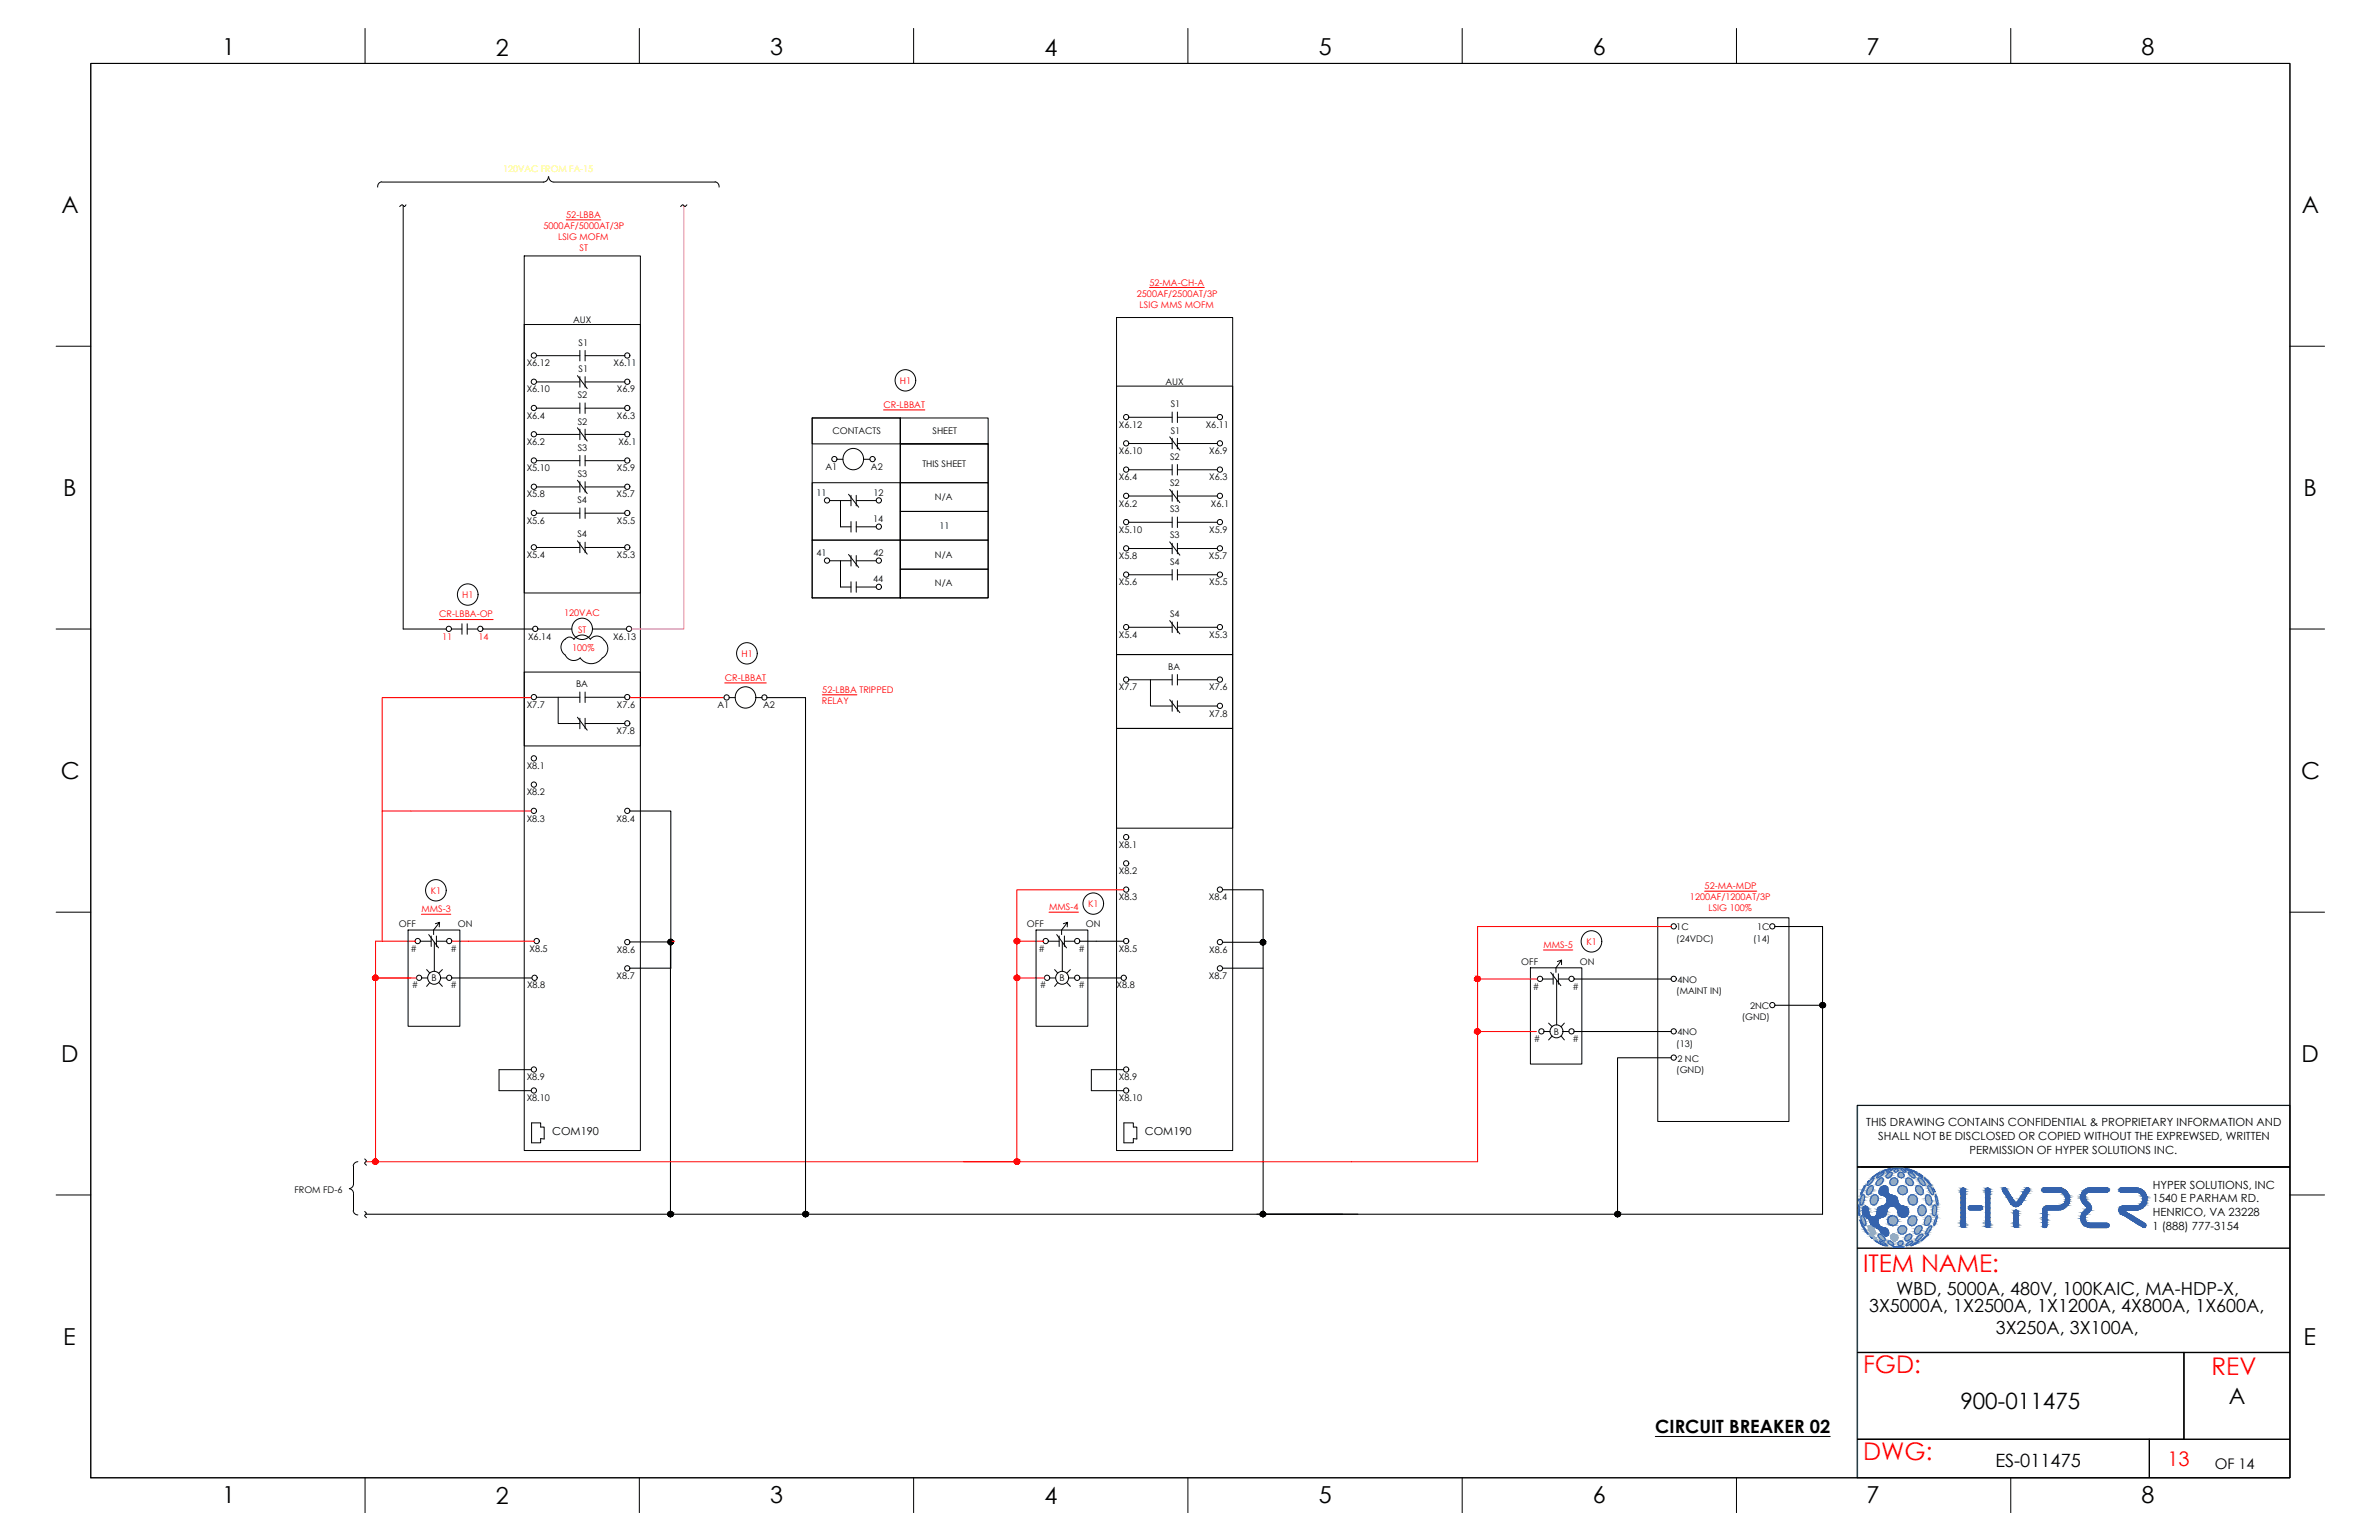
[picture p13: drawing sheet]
<svg xmlns="http://www.w3.org/2000/svg" width="432mm" height="279mm" viewBox="0 0 432 279" stroke-linecap="round" stroke-linejoin="round" font-family="sans-serif">
<defs><g id="words">
<g font-size="4.4" fill="#f00">
<text x="338.2" y="230.8">ITEM NAME:</text>
<text x="338.2" y="249.1">FGD:</text>
<text x="401.4" y="249.4">REV</text>
<text x="338.2" y="264.9">DWG:</text>
</g>
<g font-size="4.2">
<text x="40.4" y="10">1</text>
<text x="90" y="10.1">2</text>
<text x="139.8" y="10">3</text>
<text x="189.6" y="10.1">4</text>
<text x="239.4" y="10">5</text>
<text x="289.1" y="10">6</text>
<text x="338.8" y="10">7</text>
<text x="388.7" y="10">8</text>
<text x="11.1" y="38.7">A</text>
<text x="417.8" y="38.7">A</text>
<text x="11.5" y="90">B</text>
<text x="418.1" y="90">B</text>
<text x="11" y="141.3">C</text>
<text x="417.7" y="141.3">C</text>
<text x="11.1" y="192.7">D</text>
<text x="417.7" y="192.7">D</text>
<text x="11.5" y="244">E</text>
<text x="418.1" y="244">E</text>
<text x="40.4" y="272.7">1</text>
<text x="90" y="272.8">2</text>
<text x="139.8" y="272.7">3</text>
<text x="189.6" y="272.8">4</text>
<text x="239.4" y="272.7">5</text>
<text x="289.1" y="272.7">6</text>
<text x="338.8" y="272.7">7</text>
<text x="388.7" y="272.7">8</text>
</g>
<g font-size="4.1">
<text x="355.8" y="255.7">900-011475</text>
<text x="404.5" y="254.7">A</text>
</g>
<text font-size="3.6" fill="#f00" x="393.4" y="266">13</text>
<g font-size="3.3">
<text x="339.2" y="238.1">3X5000A, 1X2500A, 1X1200A, 4X800A, 1X600A,</text>
<text x="344.1" y="235">WBD, 5000A, 480V, 100KAIC, MA-HDP-X,</text>
<text x="362.2" y="242">3X250A, 3X100A,</text>
<text x="300.4" y="259.9">CIRCUIT BREAKER 02</text>
<text x="362.2" y="266.1">ES-011475</text>
</g>
<text font-size="2.7" x="402" y="266.5">OF 14</text>
<g font-size="2">
<text x="100.2" y="206">COM190</text>
<text x="207.8" y="206">COM190</text>
<text x="338.7" y="204.4">THIS DRAWING CONTAINS CONFIDENTIAL &amp; PROPRIETARY INFORMATION AND</text>
<text x="340.9" y="206.8">SHALL NOT BE DISCLOSED OR COPIED WITHOUT THE EXPREWSED, WRITTEN</text>
<text x="357.5" y="209.3">PERMISSION OF HYPER SOLUTIONS INC.</text>
<text x="390.7" y="215.7">HYPER SOLUTIONS, INC</text>
<text x="390.7" y="218.1">1540 E PARHAM RD.</text>
<text x="390.7" y="220.6">HENRICO, VA 23228</text>
<text x="390.7" y="223.2">1 (888) 777-3154</text>
</g>
<g font-size="1.7" fill="#f00">
<text x="98.6" y="41.5">5000AF/5000AT/3P</text>
<text x="102.8" y="39.5">52-LBBA</text>
<text x="101.3" y="43.6">LSIG MOFM</text>
<text x="105.2" y="45.5">ST</text>
<text x="206.3" y="53.8">2500AF/2500AT/3P</text>
<text x="208.6" y="51.8">52-MA-CH-A</text>
<text x="206.8" y="55.8">LSIG MMS MOFM</text>
<text x="163.4" y="69.6">H1</text>
<text x="160.4" y="74">CR-LBBAT</text>
<text x="79.7" y="112">CR-LBBA-OP</text>
<text x="83.9" y="108.5">H1</text>
<text x="102.4" y="111.8">120VAC</text>
<text x="80.2" y="116">11</text>
<text x="86.8" y="116.1">14</text>
<text x="103.9" y="118.1">100%</text>
<text x="104.9" y="114.8">ST</text>
<text x="134.6" y="119.1">H1</text>
<text x="131.5" y="123.5">CR-LBBAT</text>
<text x="149.3" y="125.7">52-LBBA TRIPPED</text>
<text x="149.2" y="127.6">RELAY</text>
<text x="309.4" y="161.3">52-MA-MDP</text>
<text x="76.5" y="165.5">MMS-3</text>
<text x="78.2" y="162.1">K1</text>
<text x="190.4" y="165.1">MMS-4</text>
<text x="197.5" y="164.5">K1</text>
<text x="306.7" y="163.3">1200AF/1200AT/3P</text>
<text x="310.1" y="165.4">LSIG 100%</text>
<text x="280.1" y="172">MMS-5</text>
<text x="287.9" y="171.4">K1</text>
</g>
<g font-size="1.7">
<text x="104" y="58.6">AUX</text>
<text x="105" y="62.8">S1</text>
<text x="95.6" y="66.4">X6.12</text>
<text x="95.6" y="71.2">X6.10</text>
<text x="105" y="67.5">S1</text>
<text x="111.3" y="66.4">X6.11</text>
<text x="112" y="71.2">X6.9</text>
<text x="211.5" y="69.8">AUX</text>
<text x="95.6" y="76">X6.4</text>
<text x="104.9" y="72.3">S2</text>
<text x="104.9" y="77">S2</text>
<text x="112" y="76">X6.3</text>
<text x="203.1" y="77.6">X6.12</text>
<text x="212.5" y="73.9">S1</text>
<text x="218.8" y="77.6">X6.11</text>
<text x="95.6" y="80.7">X6.2</text>
<text x="104.9" y="81.7">S3</text>
<text x="112.2" y="80.7">X6.1</text>
<text x="151.1" y="78.8">CONTACTS</text>
<text x="169.3" y="78.8">SHEET</text>
<text x="203.1" y="82.4">X6.10</text>
<text x="212.4" y="83.5">S2</text>
<text x="212.5" y="78.7">S1</text>
<text x="219.5" y="82.4">X6.9</text>
<text x="95.6" y="85.5">X5.10</text>
<text x="104.9" y="86.5">S3</text>
<text x="112" y="85.5">X5.9</text>
<text x="148.2" y="89.9">11</text>
<text x="149.8" y="85.3">A1</text>
<text x="158.1" y="85.3">A2</text>
<text x="158.5" y="89.9">12</text>
<text x="167.4" y="84.7">THIS SHEET</text>
<text x="203.1" y="87.1">X6.4</text>
<text x="212.4" y="88.2">S2</text>
<text x="219.5" y="87.1">X6.3</text>
<text x="95.6" y="90.2">X5.8</text>
<text x="95.6" y="95">X5.6</text>
<text x="104.8" y="91.3">S4</text>
<text x="111.9" y="90.2">X5.7</text>
<text x="112" y="95">X5.5</text>
<text x="158.5" y="94.7">14</text>
<text x="169.7" y="90.7">N/A</text>
<text x="203.1" y="91.9">X6.2</text>
<text x="212.4" y="92.9">S3</text>
<text x="219.8" y="91.9">X6.1</text>
<text x="95.6" y="101.2">X5.4</text>
<text x="104.8" y="97.5">S4</text>
<text x="112" y="101.2">X5.3</text>
<text x="148.2" y="100.9">41</text>
<text x="158.5" y="100.9">42</text>
<text x="169.7" y="101.2">N/A</text>
<text x="170.5" y="96">11</text>
<text x="203.1" y="96.7">X5.10</text>
<text x="203.1" y="101.4">X5.8</text>
<text x="212.4" y="97.7">S3</text>
<text x="219.4" y="101.4">X5.7</text>
<text x="219.5" y="96.7">X5.9</text>
<text x="158.5" y="105.6">44</text>
<text x="169.7" y="106.4">N/A</text>
<text x="203.1" y="106.2">X5.6</text>
<text x="212.4" y="102.4">S4</text>
<text x="219.5" y="106.2">X5.5</text>
<text x="212.4" y="112">S4</text>
<text x="95.8" y="116">X6.14</text>
<text x="111.3" y="116">X6.13</text>
<text x="203.1" y="115.7">X5.4</text>
<text x="219.5" y="115.7">X5.3</text>
<text x="104.5" y="124.7">BA</text>
<text x="203.1" y="125.2">X7.7</text>
<text x="212.1" y="121.5">BA</text>
<text x="219.5" y="125.2">X7.6</text>
<text x="95.6" y="128.4">X7.7</text>
<text x="112" y="128.4">X7.6</text>
<text x="130.2" y="128.5">A1</text>
<text x="138.5" y="128.5">A2</text>
<text x="219.5" y="130">X7.8</text>
<text x="111.9" y="133.2">X7.8</text>
<text x="95.6" y="139.5">X8.1</text>
<text x="95.6" y="144.3">X8.2</text>
<text x="95.6" y="149">X8.3</text>
<text x="111.9" y="149">X8.4</text>
<text x="203.1" y="153.8">X8.1</text>
<text x="203.1" y="158.6">X8.2</text>
<text x="203.1" y="163.3">X8.3</text>
<text x="219.4" y="163.3">X8.4</text>
<text x="72.4" y="168.2">OFF</text>
<text x="74.5" y="172.7">#</text>
<text x="81.8" y="172.7">#</text>
<text x="83.1" y="168.2">ON</text>
<text x="96.1" y="172.7">X8.5</text>
<text x="112" y="172.9">X8.6</text>
<text x="186.4" y="168.2">OFF</text>
<text x="188.5" y="172.7">#</text>
<text x="195.7" y="172.7">#</text>
<text x="197.1" y="168.2">ON</text>
<text x="203.1" y="172.7">X8.5</text>
<text x="219.5" y="172.9">X8.6</text>
<text x="304.3" y="168.8">1C</text>
<text x="304.3" y="170.8">(24VDC)</text>
<text x="318.2" y="170.8">(14)</text>
<text x="318.9" y="168.8">1C</text>
<text x="74.8" y="179.3">#</text>
<text x="78.3" y="178">B</text>
<text x="81.8" y="179.3">#</text>
<text x="95.7" y="179.3">X8.8</text>
<text x="111.9" y="177.6">X8.7</text>
<text x="188.8" y="179.3">#</text>
<text x="192.3" y="178">B</text>
<text x="195.7" y="179.3">#</text>
<text x="202.7" y="179.3">X8.8</text>
<text x="219.4" y="177.6">X8.7</text>
<text x="276.1" y="175.1">OFF</text>
<text x="278.2" y="179.5">#</text>
<text x="285.4" y="179.5">#</text>
<text x="286.7" y="175.1">ON</text>
<text x="304.4" y="178.3">4NO</text>
<text x="304.3" y="180.4">(MAINT IN)</text>
<text x="316.1" y="185.1">(GND)</text>
<text x="317.7" y="183.1">2NC</text>
<text x="278.4" y="189.1">#</text>
<text x="282" y="187.7">B</text>
<text x="285.4" y="189.1">#</text>
<text x="304.3" y="189.9">(13)</text>
<text x="304.4" y="187.8">4NO</text>
<text x="95.6" y="196">X8.9</text>
<text x="203.1" y="196">X8.9</text>
<text x="304.3" y="194.6">(GND)</text>
<text x="304.4" y="192.6">2 NC</text>
<text x="95.6" y="199.8">X8.10</text>
<text x="203.1" y="199.8">X8.10</text>
<text x="53.4" y="216.4">FROM FD-6</text>
</g>
<text font-size="1.6" fill="#ff0" x="91.3" y="31.1">120VAC FROM FA-15</text>
</g></defs>
<!-- layer: GRID -->
<path d="M415.6 200.5h-78.5v67.5" fill="none" stroke="#6ec1dd" stroke-width=".25"/>
<!-- layer: 0 -->
<g fill="none" stroke="#000" stroke-width=".18">
<path d="M16.5 11.5h399.1v256.6h-399.1zM66.3 5.2v6.3M116 5.2v6.3M165.8 5.2v6.3M215.6 5.2v6.3M265.4 5.2v6.3M315.2 5.2v6.3M365 5.2v6.3M69.3 33a.86 .86 0 0 0-.7 .9M69.3 33h29.3M73.2 37.3v76.8M73.7 37.2l-.3 .3-.3-.3-.6 .3"/>
<path d="M99.5 32a.95 .95 0 0 1-.9 1M99.6 32a.95 .95 0 0 0 .9 1M100.5 33h29.3M124.7 37.2l-.3 .3-.5-.3-.4 .3M129.8 33a.86 .86 0 0 1 .7 .9M95.2 46.4h21v162.3h-21zM95.2 58.9h21v48.7h-21zM202.7 57.6h21v151.1h-21zM10.2 62.8h6.3M97.4 64.5h7.8M97.4 69.3h7.8M97.4 74.1h7.8"/>
<path d="M97.4 78.8h7.8M104.8 68.1l1.8 2.4M104.8 77.6l1.8 2.4M105.2 63.6v1.9M105.2 68.3v1.9M105.2 73.1v1.9M105.2 77.9v1.9M106.2 64.5h7.2M106.2 63.6v1.9M106.2 68.3v1.9M106.2 73.1v1.9M106.2 77.9v1.9"/>
<path d="M106.2 69.3h7.2M106.2 74.1h7.2M106.2 78.8h7.2M202.7 70.1h21v48.7h-21zM204.9 75.7h7.9M212.3 79.3l1.9 2.4M212.8 74.8v1.9M212.8 79.5v1.9M213.7 75.7h7.2M213.7 74.8v1.9M213.7 79.5v1.9M415.6 62.8h6.3"/>
<path d="M97.4 83.6h7.8M97.4 88.3h7.8M97.4 93.1h7.8M97.4 99.3h7.8M104.8 87.1l1.8 2.4M104.8 98.1l1.8 2.4M105.2 82.6v1.9M105.2 87.4v1.9M105.2 92.2v1.9M105.2 98.4v1.9M106.2 82.6v1.9M106.2 87.4v1.9"/>
<path d="M106.2 92.2v1.9M106.2 98.4v1.9M106.2 83.6h7.2M106.2 88.3h7.2M106.2 93.1h7.2M106.2 99.3h7.2M150.6 90.8h3.9M151.9 83.3h1.1M152.6 90.8v4.8h1.9M154 89.7l1.9 2.3M154.5 89.9v1.9M154.5 94.6v1.9"/>
<path d="M155.4 90.8h3.6M155.4 89.9v1.9M155.4 94.6v1.9M155.4 95.6h3.6M156.8 83.3h1.1M204.9 80.5h7.9M204.9 85.2h7.9M204.9 90h7.9M204.9 94.8h7.9M204.9 99.5h7.9M212.3 88.8l1.9 2.4M212.3 98.3l1.9 2.4"/>
<path d="M212.8 84.3v1.9M212.8 89v1.9M212.8 93.8v1.9M212.8 98.6v1.9M213.7 84.3v1.9M213.7 89v1.9M213.7 93.8v1.9M213.7 98.6v1.9M213.7 80.5h7.2M213.7 85.2h7.2M213.7 90h7.2M213.7 94.8h7.2"/>
<path d="M213.7 99.5h7.2M10.2 114.1h6.3M81.9 114.1h1.9M83.8 113.2v1.9M84.8 114.1h1.9M84.8 113.2v1.9M97.7 114.1h6.1M107.6 114.1h6.1M109.6 116.1a1.49 1.49 0 0 0-2.5-.1 1.82 1.82 0 0 0-2.9 0 1 1 0 0 0-1.6 0 1.7 1.7 0 0 0 0 2.8M109.6 116.1a1.98 1.98 0 0 1-.3 3.3 2.44 2.44 0 0 1-4 0 1.68 1.68 0 0 1-2.7-.6M150.6 101.7h3.9M152.6 101.7v4.8h1.9"/>
<path d="M154 100.6l1.9 2.3M154.5 100.8v1.9M154.5 105.6v1.9M155.4 100.8v1.9M155.4 105.6v1.9M155.4 101.7h3.6M155.4 106.5h3.6M202.7 118.8h21v13.4h-21zM204.9 104.3h7.9M204.9 113.8h7.9M212.3 112.6l1.9 2.4M212.8 103.3v1.9"/>
<path d="M212.8 112.9v1.9M213.7 103.3v1.9M213.7 112.9v1.9M213.7 104.3h7.2M213.7 113.8h7.2M415.6 114.1h6.3M95.2 121.9h21v13.4h-21zM97.4 126.5h7.8M101.3 126.5v4.8h3.9M104.8 130.1l1.8 2.4M105.2 125.6v1.9M105.2 130.3v1.9"/>
<path d="M106.2 125.6v1.9M106.2 130.3v1.9M106.2 126.5h7.2M106.2 131.3h7.2M132.4 126.6h1M137.3 126.6h1M202.7 132.2h21v18.1h-21zM204.9 123.3h7.9M208.8 123.3v4.8h4M212.3 127l1.9 2.3M212.8 122.4v1.9M212.8 127.1v1.9"/>
<path d="M213.7 122.4v1.9M213.7 127.1v1.9M213.7 123.3h7.2M213.7 128.1h7.2M10.2 165.5h6.3M74.1 168.7h9.4v17.5h-9.4zM76.4 170.8h1.9M76.6 177.4h1M77.4 175.9l.6 .6M77.8 169.6l1.8 2.4M78 178.3l-.6 .7M78.3 169.8v1.9"/>
<path d="M78.8 171v5.2M79 167.6l.8-.3-1.1 1.4v.9M79.2 170.8h1.9M79.2 169.8v1.9M79.7 178.3l.6 .7M79.8 167.3l-.1 .9M80 177.4h1.1M80.3 175.9l-.6 .6M188.1 168.7h9.3v17.5h-9.3zM190.3 170.8h1.9M190.5 177.4h1.1M191.4 175.9l.6 .6"/>
<path d="M191.8 169.6l1.8 2.4M192 178.3l-.6 .7M192.2 169.8v1.9M192.8 171v5.2M193 167.6l.8-.3-1.1 1.4v.9M193.2 170.8h1.9M193.2 169.8v1.9M193.6 178.3l.7 .7M193.8 167.3l-.1 .9M194 177.4h1.1M194.3 175.9l-.7 .6M277.8 175.6h9.3v17.5h-9.3z"/>
<path d="M280 177.6h1.9M281.5 176.4l1.8 2.4M281.9 176.7v1.9M282.5 177.8v8.1M282.7 174.4l.7-.2-1 1.4v.8M282.9 177.6h1.9M282.9 176.7v1.9M283.4 174.2v.8M300.9 166.5h23.8v37h-23.8zM415.6 165.5h6.3M96.4 194.1h-5.8v3.8h5.8M204 194.1h-5.9v3.8h5.9"/>
<path d="M280.3 187.1h1M281.1 185.6l.6 .7M281.7 188l-.6 .7M283.4 188l.5 .7M283.7 187.1h1.1M283.9 185.6l-.5 .7M10.2 216.8h6.3M64.1 219.7a.86 .86 0 0 0 .9 .7M64.2 214.8a.88 .88 0 0 1-.8 .9 .86 .86 0 0 1 .8 .8v3.2M64.2 211.5v3.3M65 210.8a.86 .86 0 0 0-.9 .7M66.2 210.3l.3 .3-.3 .5 .3 .3"/>
<path d="M66.2 219.8l.3 .3-.3 .5 .3 .3M96.5 203.7h1.6v.8h.7v2.1h-.7v.7h-1.6zM204 203.7h1.7v.8h.6v2.1h-.6v.7h-1.7zM337.1 211.7h78.5M415.6 216.8h6.3M337.1 245.4h59.3v15.7h-59.3M66.3 268.1v6.4M116 268.1v6.4M165.8 268.1v6.4M215.6 268.1v6.4M265.4 268.1v6.4M315.2 268.1v6.4"/>
<path d="M365 268.1v6.4"/>
<circle cx="96.9" cy="64.5" r=".48"/>
<circle cx="96.9" cy="74" r=".48"/>
<circle cx="96.9" cy="78.8" r=".48"/>
<circle cx="96.9" cy="69.3" r=".48"/>
<circle cx="113.9" cy="64.5" r=".48"/>
<circle cx="113.9" cy="74" r=".48"/>
<circle cx="113.9" cy="69.3" r=".48"/>
<circle cx="113.9" cy="78.8" r=".48"/>
<circle cx="204.4" cy="75.7" r=".48"/>
<circle cx="221.4" cy="75.7" r=".48"/>
<circle cx="96.9" cy="99.3" r=".48"/>
<circle cx="96.9" cy="83.5" r=".48"/>
<circle cx="96.9" cy="88.3" r=".48"/>
<circle cx="96.9" cy="93.1" r=".48"/>
<circle cx="113.9" cy="99.3" r=".48"/>
<circle cx="113.9" cy="83.5" r=".48"/>
<circle cx="113.9" cy="93.1" r=".48"/>
<circle cx="113.9" cy="88.3" r=".48"/>
<circle cx="150.1" cy="90.8" r=".48"/>
<circle cx="151.4" cy="83.3" r=".48"/>
<circle cx="154.8" cy="83.3" r="1.91"/>
<circle cx="158.4" cy="83.3" r=".48"/>
<circle cx="159.5" cy="95.5" r=".48"/>
<circle cx="159.5" cy="90.8" r=".48"/>
<circle cx="204.4" cy="80.4" r=".48"/>
<circle cx="204.4" cy="85.2" r=".48"/>
<circle cx="204.4" cy="94.7" r=".48"/>
<circle cx="204.4" cy="99.5" r=".48"/>
<circle cx="204.4" cy="90" r=".48"/>
<circle cx="221.4" cy="99.5" r=".48"/>
<circle cx="221.4" cy="85.2" r=".48"/>
<circle cx="221.4" cy="94.7" r=".48"/>
<circle cx="221.4" cy="90" r=".48"/>
<circle cx="221.4" cy="80.4" r=".48"/>
<circle cx="81.5" cy="114.1" r=".48"/>
<circle cx="87.2" cy="114.1" r=".48"/>
<circle cx="97.2" cy="114.1" r=".48"/>
<circle cx="105.6" cy="114.1" r="1.91"/>
<circle cx="114.2" cy="114.1" r=".48"/>
<circle cx="150.1" cy="101.7" r=".48"/>
<circle cx="159.5" cy="101.7" r=".48"/>
<circle cx="159.5" cy="106.5" r=".48"/>
<circle cx="204.4" cy="113.8" r=".48"/>
<circle cx="204.4" cy="104.2" r=".48"/>
<circle cx="221.4" cy="104.2" r=".48"/>
<circle cx="221.4" cy="113.8" r=".48"/>
<circle cx="96.9" cy="137.6" r=".48"/>
<circle cx="96.9" cy="126.5" r=".48"/>
<circle cx="113.9" cy="126.5" r=".48"/>
<circle cx="113.9" cy="131.2" r=".48"/>
<circle cx="131.9" cy="126.5" r=".48"/>
<circle cx="135.3" cy="126.5" r="1.91"/>
<circle cx="138.7" cy="126.5" r=".48"/>
<circle cx="204.4" cy="123.3" r=".48"/>
<circle cx="221.4" cy="128.1" r=".48"/>
<circle cx="221.4" cy="123.3" r=".48"/>
<circle cx="96.9" cy="142.3" r=".48"/>
<circle cx="96.9" cy="147.1" r=".48"/>
<circle cx="113.9" cy="147.1" r=".48"/>
<circle cx="204.4" cy="156.6" r=".48"/>
<circle cx="204.4" cy="151.9" r=".48"/>
<circle cx="75.8" cy="170.7" r=".48"/>
<circle cx="76.1" cy="177.4" r=".48"/>
<circle cx="78.8" cy="177.4" r="1.17"/>
<circle cx="79.1" cy="161.5" r="1.91"/>
<circle cx="81.5" cy="170.7" r=".48"/>
<circle cx="81.5" cy="177.4" r=".48"/>
<circle cx="97" cy="177.4" r=".48"/>
<circle cx="97.4" cy="170.7" r=".48"/>
<circle cx="113.9" cy="170.9" r=".48"/>
<circle cx="113.9" cy="175.7" r=".48"/>
<circle cx="189.8" cy="170.7" r=".48"/>
<circle cx="190.1" cy="177.4" r=".48"/>
<circle cx="192.8" cy="177.4" r="1.17"/>
<circle cx="195.5" cy="170.7" r=".48"/>
<circle cx="195.5" cy="177.4" r=".48"/>
<circle cx="198.4" cy="163.9" r="1.91"/>
<circle cx="204" cy="177.4" r=".48"/>
<circle cx="204.4" cy="170.7" r=".48"/>
<circle cx="204.4" cy="161.4" r=".48"/>
<circle cx="221.4" cy="161.4" r=".48"/>
<circle cx="221.4" cy="170.9" r=".48"/>
<circle cx="221.4" cy="175.7" r=".48"/>
<circle cx="279.5" cy="177.6" r=".48"/>
<circle cx="285.2" cy="177.6" r=".48"/>
<circle cx="288.8" cy="170.8" r="1.91"/>
<circle cx="303.8" cy="168.1" r=".48"/>
<circle cx="303.8" cy="177.6" r=".48"/>
<circle cx="321.7" cy="168.1" r=".48"/>
<circle cx="96.9" cy="194" r=".48"/>
<circle cx="96.9" cy="197.8" r=".48"/>
<circle cx="204.4" cy="194" r=".48"/>
<circle cx="204.4" cy="197.8" r=".48"/>
<circle cx="279.8" cy="187.1" r=".48"/>
<circle cx="282.5" cy="187.1" r="1.17"/>
<circle cx="285.2" cy="187.1" r=".48"/>
<circle cx="303.8" cy="191.9" r=".48"/>
<circle cx="303.8" cy="187.1" r=".48"/>
<circle cx="321.7" cy="182.4" r=".48"/>
</g>
<!-- layer: WIRE - 24-_BLK -->
<g fill="none" stroke="#000" stroke-width=".19">
<path d="M139.3 126.6h6.9v93.7M114.4 147.1h7.4v28.6h-7.4M82.1 177.4h14.4M114.4 170.9h7.8M121.7 170.9v49.4M196.1 177.4h7.4M196.1 170.8h7.9M221.9 161.4h7.4v58.9M221.9 175.7h7.4M221.9 171h7.4M285.7 177.6h17.7M322.2 168.1h8.6v52.2h-264.4"/>
<path d="M285.7 187.1h17.7M303.4 191.9h-9.8v28.4M322.2 182.4h8.6"/>
<circle cx="121.7" cy="170.9" r=".48"/>
<circle cx="229.2" cy="170.9" r=".48"/>
<circle cx="330.8" cy="182.4" r=".48"/>
<circle cx="121.7" cy="220.3" r=".48"/>
<circle cx="146.2" cy="220.3" r=".48"/>
<circle cx="229.2" cy="220.3" r=".48"/>
<circle cx="293.6" cy="220.3" r=".48"/>
</g>
<!-- layer: TEXT -->
<path d="M102.8 39.9h6.3M208.6 52.1h10M160.4 74.4h7.5M79.7 112.4h9.8M131.5 123.9h7.6M149.3 126.1h6.2M76.5 165.9h5.3M190.4 165.5h5.3M280.1 172.4h5.4M309.4 161.7h9.5" fill="none" stroke="#f00" stroke-width=".18"/>
<!-- layer: WIRE - 24+_RED -->
<g fill="none" stroke="#f00" stroke-width=".19">
<path d="M96.4 126.6h-27v44.2M114.4 126.6h17M69.4 147.1h27M67.7 177.4h8M75.4 170.8h-7.2v40M82.1 170.8h14.9M121.9 170.8h.6M184.6 177.4h5M184.6 177.4v33.4M189.4 170.8h-4.8v6.6M204 161.4h-19.4v9.4M268.2 177.6h10.8"/>
<path d="M303.4 168.1h-35.2v42.7h-201.8M268.2 187.1h10.7"/>
<circle cx="68.1" cy="177.4" r=".48"/>
<circle cx="184.5" cy="170.7" r=".48"/>
<circle cx="184.5" cy="177.4" r=".48"/>
<circle cx="268.2" cy="177.6" r=".48"/>
<circle cx="268.2" cy="187.1" r=".48"/>
<circle cx="68.1" cy="210.7" r=".48"/>
<circle cx="184.5" cy="210.7" r=".48"/>
</g>
<g fill="#f00" stroke="#f00" stroke-width=".18">
<path d="M268.1 177.1l.2 .1zM268.1 177.1l.2 .1z"/>
<path d="M268.1 177.2h.3zM267.9 177.2h.5z"/>
<path d="M267.9 177.2h.5zM267.9 177.2h.5z"/>
<path d="M267.9 177.2l.6 .1zM267.9 177.2l.6 .1z"/>
<path d="M267.8 177.3l.8 .1zM267.8 177.3l.8 .1z"/>
<path d="M267.7 177.4h.9zM267.7 177.4h.9z"/>
<path d="M267.7 177.4l.9 .1zM267.7 177.4l.9 .1z"/>
<path d="M267.7 177.5l.9 .1v-.1zM267.7 177.5l.9 .1h-.9z"/>
<path d="M267.7 177.6l.9 .1zM267.7 177.6l.9 .1z"/>
<path d="M267.7 177.7l.9 .1zM267.7 177.7l.9 .1z"/>
<path d="M267.7 177.8l.9 .1v-.1zM267.7 177.8l.9 .1h-.9z"/>
<path d="M267.7 177.9h.9zM267.7 177.9h.8z"/>
<path d="M267.8 177.9h.7zM267.8 177.9l.6 .1z"/>
<path d="M267.9 178h.5zM267.9 178h.5z"/>
<path d="M267.9 178h.5zM267.9 178l.4 .1z"/>
<path d="M268.1 178.1h.2zM268.1 178.1h.1z"/>
<path d="M268.1 186.6h.2zM268.1 186.6h.2z"/>
<path d="M268.1 186.6l.3 .1zM267.9 186.7h.5z"/>
<path d="M267.9 186.7l.5 .1zM267.9 186.7l.5 .1z"/>
<path d="M267.9 186.8h.6zM267.9 186.8h.6z"/>
<path d="M267.8 186.8l.8 .1zM267.8 186.8l.8 .1z"/>
<path d="M267.7 186.9l.9 .1zM267.7 186.9l.9 .1z"/>
<path d="M267.7 187h.9zM267.7 187h.9z"/>
<path d="M267.7 187l.9 .1v-.1zM267.7 187l.9 .1h-.9z"/>
<path d="M267.7 187.1l.9 .1zM267.7 187.1l.9 .1z"/>
<path d="M267.7 187.2l.9 .1zM267.7 187.2l.9 .1z"/>
<path d="M267.7 187.3l.9 .1v-.1zM267.7 187.3l.9 .1h-.9z"/>
<path d="M267.7 187.4h.9zM267.7 187.4l.8 .1z"/>
<path d="M267.8 187.5h.7zM267.8 187.5h.6z"/>
<path d="M267.9 187.5h.5zM267.9 187.5h.5z"/>
<path d="M267.9 187.5h.5zM267.9 187.5l.4 .1z"/>
<path d="M268.1 187.6h.2zM268.1 187.6h.1z"/>
<path d="M68.1 176.9h.2zM68 176.9h.3z"/>
<path d="M68 176.9l.4 .1zM68 176.9l.4 .1z"/>
<path d="M67.9 177l.5 .1zM67.9 177l.5 .1z"/>
<path d="M67.8 177.1h.7zM67.8 177.1h.7z"/>
<path d="M67.8 177.1l.7 .1zM67.7 177.2h.8z"/>
<path d="M67.7 177.2h.9zM67.7 177.2h.9z"/>
<path d="M67.7 177.2l.9 .1zM67.7 177.2l.9 .1z"/>
<path d="M67.7 177.3l.9 .1v-.1zM67.7 177.3l.9 .1h-.9z"/>
<path d="M67.7 177.4l.9 .1zM67.7 177.4l.9 .1z"/>
<path d="M67.7 177.5l.9 .1zM67.7 177.5l.9 .1z"/>
<path d="M67.7 177.6l.8 .1 .1-.1zM67.7 177.6l.8 .1h-.8z"/>
<path d="M67.7 177.7h.8zM67.7 177.7l.8 .1z"/>
<path d="M67.8 177.8h.7zM67.8 177.8h.6z"/>
<path d="M67.8 177.8h.6zM67.8 177.8h.6z"/>
<path d="M67.9 177.8h.5zM67.9 177.8l.4 .1z"/>
<path d="M68 177.9h.3zM68 177.9h.2z"/>
<path d="M184.6 170.3h.1zM184.4 170.3h.3z"/>
<path d="M184.4 170.3h.4zM184.4 170.3h.4z"/>
<path d="M184.4 170.3l.5 .1zM184.4 170.3l.5 .1z"/>
<path d="M184.3 170.4h.6zM184.3 170.4h.6z"/>
<path d="M184.2 170.4l.8 .1zM184.2 170.4l.8 .1z"/>
<path d="M184.2 170.5l.8 .1zM184.2 170.5l.8 .1z"/>
<path d="M184.1 170.6h1zM184.1 170.6h1z"/>
<path d="M184.1 170.6l1 .2v-.2zM184.1 170.6l1 .2h-1z"/>
<path d="M184.1 170.8h1zM184.1 170.8h1z"/>
<path d="M184.1 170.8h1zM184.1 170.8l.9 .1z"/>
<path d="M184.1 170.9l.9 .1v-.1zM184.1 170.9l.9 .1h-.8z"/>
<path d="M184.2 171h.8zM184.2 171l.7 .1z"/>
<path d="M184.2 171.1h.7zM184.2 171.1h.7z"/>
<path d="M184.3 171.1h.6zM184.3 171.1h.5z"/>
<path d="M184.4 171.1h.4zM184.4 171.1l.3 .1z"/>
<path d="M184.4 171.2h.3zM184.4 171.2h.2z"/>
<path d="M184.6 176.9h.1zM184.4 176.9h.3z"/>
<path d="M184.4 176.9l.4 .1zM184.4 176.9l.4 .1z"/>
<path d="M184.4 177l.5 .1zM184.4 177l.5 .1z"/>
<path d="M184.3 177.1h.6zM184.3 177.1h.6z"/>
<path d="M184.2 177.1l.8 .1zM184.2 177.1l.8 .1z"/>
<path d="M184.2 177.2h.8zM184.2 177.2h.8z"/>
<path d="M184.1 177.2l1 .1zM184.1 177.2l1 .1z"/>
<path d="M184.1 177.3l1 .1v-.1zM184.1 177.3l1 .1h-1z"/>
<path d="M184.1 177.4l1 .1zM184.1 177.4l1 .1z"/>
<path d="M184.1 177.5h1zM184.1 177.5l.9 .1z"/>
<path d="M184.1 177.6l.9 .1v-.1zM184.1 177.6l.9 .1h-.8z"/>
<path d="M184.2 177.7h.8zM184.2 177.7l.7 .1z"/>
<path d="M184.2 177.8h.7zM184.2 177.8h.7z"/>
<path d="M184.3 177.8h.6zM184.3 177.8h.5z"/>
<path d="M184.4 177.8h.4zM184.4 177.8l.3 .1z"/>
<path d="M184.4 177.9h.3zM184.4 177.9h.2z"/>
<path d="M68.1 210.3h.2zM68 210.3h.3z"/>
<path d="M68 210.3h.4zM68 210.3h.4z"/>
<path d="M67.9 210.3l.5 .1zM67.9 210.3l.5 .1z"/>
<path d="M67.8 210.4l.7 .1zM67.8 210.4l.7 .1z"/>
<path d="M67.8 210.5h.7zM67.7 210.5h.8z"/>
<path d="M67.7 210.5l.9 .1zM67.7 210.5l.9 .1z"/>
<path d="M67.7 210.6h.9zM67.7 210.6h.9z"/>
<path d="M67.7 210.6l.9 .2v-.2zM67.7 210.6l.9 .2h-.9z"/>
<path d="M67.7 210.8h.9zM67.7 210.8h.9z"/>
<path d="M67.7 210.8l.9 .1zM67.7 210.8l.9 .1z"/>
<path d="M67.7 210.9l.8 .1 .1-.1zM67.7 210.9l.8 .1h-.8z"/>
<path d="M67.7 211h.8zM67.7 211l.8 .1z"/>
<path d="M67.8 211.1h.7zM67.8 211.1l.6 .1z"/>
<path d="M67.8 211.2h.6zM67.8 211.2h.6z"/>
<path d="M67.9 211.2h.5zM67.9 211.2h.4z"/>
<path d="M68 211.2h.3zM68 211.2h.2z"/>
<path d="M184.6 210.3h.1zM184.4 210.3h.3z"/>
<path d="M184.4 210.3h.4zM184.4 210.3h.4z"/>
<path d="M184.4 210.3l.5 .1zM184.4 210.3l.5 .1z"/>
<path d="M184.3 210.4l.6 .1zM184.3 210.4l.6 .1z"/>
<path d="M184.2 210.5h.8zM184.2 210.5h.8z"/>
<path d="M184.2 210.5l.8 .1zM184.2 210.5l.8 .1z"/>
<path d="M184.1 210.6h1zM184.1 210.6h1z"/>
<path d="M184.1 210.6l1 .2v-.2zM184.1 210.6l1 .2h-1z"/>
<path d="M184.1 210.8h1zM184.1 210.8h1z"/>
<path d="M184.1 210.8h1zM184.1 210.8l.9 .1z"/>
<path d="M184.1 210.9l.9 .1v-.1zM184.1 210.9l.9 .1h-.8z"/>
<path d="M184.2 211h.8zM184.2 211l.7 .1z"/>
<path d="M184.2 211.1h.7zM184.2 211.1l.7 .1z"/>
<path d="M184.3 211.2h.6zM184.3 211.2h.5z"/>
<path d="M184.4 211.2h.4zM184.4 211.2h.3z"/>
<path d="M184.4 211.2h.3zM184.4 211.2h.2z"/>
</g>
<!-- layer: WIRE - 24-_BLK -->
<g fill="#000" stroke="#000" stroke-width=".18">
<path d="M121.7 170.4h.2zM121.6 170.4h.3z"/>
<path d="M121.6 170.4l.3 .1zM121.6 170.4l.3 .1z"/>
<path d="M121.6 171.4h.3zM121.6 171.4h.2z"/>
<path d="M121.5 170.5h.5zM121.4 170.5h.6z"/>
<path d="M121.5 171.3h.4zM121.5 171.3l.4 .1z"/>
<path d="M121.4 170.5l.7 .1zM121.4 170.5l.7 .1z"/>
<path d="M121.4 171.3h.6zM121.4 171.3h.5z"/>
<path d="M121.4 170.6h.7zM121.4 170.6h.7z"/>
<path d="M121.4 171.2h.7zM121.4 171.2l.6 .1z"/>
<path d="M121.3 170.6l.9 .2-.1-.2zM121.3 170.6l.9 .2h-.9z"/>
<path d="M121.3 171.1h.8zM121.3 171.1l.8 .1z"/>
<path d="M121.3 170.8h.9zM121.3 170.8h.9z"/>
<path d="M121.2 170.8l1 .1zM121.2 170.8l1 .1z"/>
<path d="M121.2 170.9l1 .1v-.1zM121.2 170.9l1 .1h-1z"/>
<path d="M121.2 171l1 .1zM121.2 171l1 .1z"/>
<path d="M121.3 171.1h.9zM121.3 171.1h.8z"/>
<path d="M229.2 170.5h.2zM229.1 170.5h.3z"/>
<path d="M229.1 170.5h.4zM229 170.5h.5z"/>
<path d="M229.1 171.4h.3zM229.1 171.4h.2z"/>
<path d="M229 170.5l.5 .1zM229 170.5l.5 .1z"/>
<path d="M229 171.4h.5zM229 171.4h.4z"/>
<path d="M228.9 170.6h.7zM228.9 170.6h.7z"/>
<path d="M228.9 171.3h.6zM228.9 171.3l.6 .1z"/>
<path d="M228.9 170.6l.7 .1zM228.9 170.6l.7 .1z"/>
<path d="M228.9 171.3h.7zM228.9 171.3h.6z"/>
<path d="M228.8 170.7l.9 .1zM228.8 170.7l.9 .1z"/>
<path d="M228.8 171.2h.8zM228.8 171.2l.8 .1z"/>
<path d="M228.8 170.8l.9 .1v-.1zM228.8 170.8l.9 .1h-.9z"/>
<path d="M228.8 170.9l.9 .1zM228.8 170.9l.9 .1z"/>
<path d="M228.8 171h.9zM228.8 171h.9z"/>
<path d="M228.8 171l.9 .1v-.1zM228.8 171l.9 .1h-.9z"/>
<path d="M228.8 171.1h.9zM228.8 171.1l.8 .1z"/>
<path d="M330.8 181.9h.1zM330.7 181.9h.2z"/>
<path d="M330.7 181.9h.4zM330.6 181.9h.5z"/>
<path d="M330.7 182.8h.2zM330.7 182.8h.2z"/>
<path d="M330.6 181.9l.5 .1zM330.6 181.9l.5 .1z"/>
<path d="M330.6 182.8h.5zM330.6 182.8h.3z"/>
<path d="M330.5 182l.7 .1zM330.5 182l.7 .1z"/>
<path d="M330.5 182.8h.6zM330.5 182.8h.6z"/>
<path d="M330.5 182.1h.7zM330.5 182.1h.7z"/>
<path d="M330.5 182.7h.7zM330.5 182.7l.6 .1z"/>
<path d="M330.4 182.1l.8 .1zM330.4 182.1l.8 .1z"/>
<path d="M330.4 182.2l.9 .1zM330.4 182.2l.9 .1z"/>
<path d="M330.4 182.5l.8 .1v-.1zM330.4 182.5l.8 .1h-.8z"/>
<path d="M330.4 182.6h.8zM330.4 182.6l.8 .1z"/>
<path d="M330.4 182.3l.9 .1v-.1zM330.4 182.3l.9 .1h-.9z"/>
<path d="M330.4 182.4h.9zM330.4 182.4h.9z"/>
<path d="M330.4 182.4h.9zM330.4 182.4l.8 .1z"/>
<path d="M121.6 219.8h.2zM121.6 219.8h.2z"/>
<path d="M121.6 219.8l.3 .1zM121.6 219.8l.3 .1z"/>
<path d="M121.5 219.9h.5zM121.5 219.9h.5z"/>
<path d="M121.4 219.9l.7 .1zM121.4 219.9l.7 .1z"/>
<path d="M121.4 220h.7zM121.4 220h.7z"/>
<path d="M146.2 219.8h.1zM146.1 219.8h.2z"/>
<path d="M146.1 219.8l.4 .1zM146.1 219.8l.4 .1z"/>
<path d="M146 219.9h.5zM146 219.9h.5z"/>
<path d="M146 219.9l.6 .1zM146 219.9l.6 .1z"/>
<path d="M145.9 220h.7zM145.8 220h.8z"/>
<path d="M229.2 219.8h.2zM229.1 219.8h.3z"/>
<path d="M229.1 219.8l.4 .1zM229 219.9h.5z"/>
<path d="M229 219.9h.5zM229 219.9h.5z"/>
<path d="M228.9 219.9l.7 .1zM228.9 219.9l.7 .1z"/>
<path d="M228.9 220h.7zM228.9 220h.7z"/>
<path d="M293.6 219.8h.1zM293.5 219.8h.2z"/>
<path d="M293.5 219.8l.3 .1zM293.5 219.8l.3 .1z"/>
<path d="M293.4 219.9h.5zM293.4 219.9h.5z"/>
<path d="M293.3 219.9l.7 .1zM293.3 219.9l.7 .1z"/>
<path d="M293.3 220h.7zM293.3 220h.7z"/>
<path d="M121.6 220.7h.2zM121.6 220.7h.2z"/>
<path d="M121.5 220.7h.4zM121.5 220.7h.3z"/>
<path d="M121.4 220.7h.6zM121.4 220.7h.5z"/>
<path d="M121.4 220.6h.7zM121.4 220.6l.6 .1z"/>
<path d="M121.3 220l.8 .1zM121.3 220l.8 .1z"/>
<path d="M121.2 220.1l1 .1zM121.2 220.1l1 .1z"/>
<path d="M121.2 220.4l.9 .1v-.1zM121.2 220.4l.9 .1h-.8z"/>
<path d="M121.3 220.5h.8zM121.3 220.5l.8 .1z"/>
<path d="M121.2 220.2l1 .1v-.1zM121.2 220.2l1 .1h-1z"/>
<path d="M121.2 220.3l1 .1zM121.2 220.3l1 .1z"/>
<path d="M121.2 220.4h1zM121.2 220.4h.9z"/>
<path d="M146.1 220.7h.2zM146.1 220.7h.2z"/>
<path d="M146 220.7h.5zM146 220.7h.3z"/>
<path d="M146 220.7h.5zM146 220.7h.5z"/>
<path d="M145.9 220.6h.7zM145.9 220.6l.6 .1z"/>
<path d="M145.8 220l.8 .1zM145.8 220l.8 .1z"/>
<path d="M145.8 220.1l.9 .1zM145.8 220.1l.9 .1z"/>
<path d="M145.8 220.4l.8 .1v-.1zM145.8 220.4l.8 .1h-.8z"/>
<path d="M145.8 220.5h.8zM145.8 220.5l.8 .1z"/>
<path d="M145.8 220.2l.9 .1v-.1zM145.8 220.2l.9 .1h-.9z"/>
<path d="M145.8 220.3l.9 .1zM145.8 220.3l.9 .1z"/>
<path d="M145.8 220.4h.9zM145.8 220.4h.8z"/>
<path d="M229.1 220.7h.3zM229.1 220.7h.2z"/>
<path d="M229 220.7h.5zM229 220.7h.4z"/>
<path d="M228.9 220.7h.6zM228.9 220.7h.6z"/>
<path d="M228.9 220.6h.7zM228.9 220.6l.6 .1z"/>
<path d="M228.8 220l.9 .1zM228.8 220l.9 .1z"/>
<path d="M228.8 220.5h.8zM228.8 220.5l.8 .1z"/>
<path d="M228.8 220.1l.9 .1zM228.8 220.1l.9 .1z"/>
<path d="M228.8 220.2l.9 .1v-.1zM228.8 220.2l.9 .1h-.9z"/>
<path d="M228.8 220.3l.9 .1zM228.8 220.3l.9 .1z"/>
<path d="M228.8 220.4h.9zM228.8 220.4h.9z"/>
<path d="M228.8 220.4l.8 .1 .1-.1zM228.8 220.4l.8 .1h-.8z"/>
<path d="M293.5 220.7h.2zM293.5 220.7h.2z"/>
<path d="M293.4 220.7h.4zM293.4 220.7h.3z"/>
<path d="M293.3 220.7h.6zM293.3 220.7h.5z"/>
<path d="M293.3 220.6h.7zM293.3 220.6l.6 .1z"/>
<path d="M293.2 220l.8 .1zM293.2 220l.8 .1z"/>
<path d="M293.1 220.1l1 .1zM293.1 220.1l1 .1z"/>
<path d="M293.1 220.4l.9 .1v-.1zM293.1 220.4l.9 .1h-.8z"/>
<path d="M293.2 220.5h.8zM293.2 220.5l.8 .1z"/>
<path d="M293.1 220.2l1 .1v-.1zM293.1 220.2l1 .1h-1z"/>
<path d="M293.1 220.3l1 .1zM293.1 220.3l1 .1z"/>
<path d="M293.1 220.4h1zM293.1 220.4h.9z"/>
</g>
<!-- layer: WIRE - 120P-BLK -->
<path d="M73.2 114.1h7.8M87.7 114.1h9" fill="none" stroke="#000" stroke-width=".19"/>
<!-- layer: WIRE - 120N-WHT -->
<path d="M124.1 37.3v76.8h-9.5" fill="none" stroke="#f0f" stroke-width=".19"/>
<!-- layer: DEVICE -->
<g fill="none" stroke="#000" stroke-width=".18">
<path d="M147.4 75.8h16v32.7h-16zM147.4 75.8h16v4.7h-16zM163.4 75.8h16v4.7h-16zM147.4 98h16v10.5h-16zM147.4 87.6h16v10.4h-16zM163.4 80.5h16v28h-16zM163.4 80.5h16v7.1h-16zM163.4 87.6h16v5.2h-16zM163.4 92.8h16v5.2h-16zM163.4 98h16v5.3h-16zM163.4 103.3h16v5.2h-16zM337.1 211.7h78.5"/>
<path d="M300.4 260.6h31.8"/>
<circle cx="164.3" cy="69" r="1.91"/>
<circle cx="84.9" cy="107.9" r="1.91"/>
<circle cx="135.5" cy="118.5" r="1.91"/>
</g>
<!-- layer: REGULAR_LINE -->
<path d="M337.1 211.7h78.5M337.1 226.5h78.5M337.1 245.4h78.5M396.4 245.4v15.7M337.1 261.1h78.5M390.1 261.1v6.9" fill="none" stroke="#000" stroke-width=".25"/>
<g fill="#3563ad" stroke="#3563ad" stroke-width=".18">
<path d="M341.8 215.2h.4z"/>
<path d="M338.5 218.8h.2z"/>
<path d="M341.2 218.9h1.9z"/>
<path d="M345.3 220.8l.1 .1z"/>
<path d="M345.3 220.8h.4z"/>
<path d="M339.6 222.1h1.4z"/>
<path d="M342 224.2h.5z"/>
<path d="M365.7 219.6h.4z"/>
<path d="M365.6 222.5h.6l-.1 .1z"/>
<path d="M356.1 215.6h.4z"/>
<path d="M356 222.5h.6l-.1 .1z"/>
<path d="M360.6 215.6h.4z"/>
<path d="M360.4 222.5h.7l-.1 .1z"/>
<path d="M367.9 215.5h.2z"/>
<path d="M366 218.1h1z"/>
<path d="M365.9 218.9h.1z"/>
<path d="M370.9 222.6h.5z"/>
<path d="M387.8 218.8h1.4z"/>
<path d="M385.2 218.8h4z"/>
<path d="M389 222.6h.3z"/>
<path d="M389 222.6l.2 .1z"/>
<path d="M377.7 217.4h.7z"/>
<path d="M378.4 219.7h1z"/>
<path d="M379 222.6h3.6z"/>
<path d="M379.2 222.7h3.3z"/>
<path d="M341.8 215.2h.6zM341.7 215.2h.7z"/>
<path d="M341.7 215.2l.7 .1zM341.7 215.2l.7 .1z"/>
<path d="M341.7 215.3l.8 .1-.1-.1zM341.5 215.4l.2-.1 .8 .1zM341.5 215.4h1zM341.5 215.4h1z"/>
<path d="M341.5 215.4l1.1 .1-.1-.1zM341.3 215.5l.2-.1 1.1 .1z"/>
<path d="M341.3 215.5l1.4 .2-.1-.2zM341.3 215.5l1.4 .2h-1.4z"/>
<path d="M341.3 215.7l1.4 .1v-.1zM341.3 215.7l1.4 .1h-1.5z"/>
<path d="M341.2 215.8l1.5 .2v-.2zM341.2 215.8l1.5 .2h-1.6z"/>
<path d="M341.1 216h1.6zM341.1 216h1.6z"/>
<path d="M341.1 216l1.6 .2v-.2zM341.1 216l1.6 .2h-1.7z"/>
<path d="M341 216.2l1.7 .2v-.2zM341 216.2l1.7 .2h-1.6z"/>
<path d="M341.1 216.4l1.7 .1-.1-.1zM341.1 216.4l1.7 .1h-1.7z"/>
<path d="M341.1 216.5l1.8 .1-.1-.1zM341.1 216.5l1.8 .1h-1.7z"/>
<path d="M341.2 216.6l1.7 .1zM341.2 216.6l1.7 .1z"/>
<path d="M341.2 216.7l1.9 .1-.2-.1zM341.2 216.7l1.9 .1h-1.7z"/>
<path d="M341.4 216.8h1.8zM341.4 216.8h1.8z"/>
<path d="M341.4 216.8l2.1 .1zM341.4 216.8l2.1 .1zM341.7 216.9h1.8zM341.7 216.9h1.8z"/>
<path d="M341.7 216.9h2zM341.7 216.9h2z"/>
<path d="M341.9 216.9h1.9zM341.9 216.9h1.9z"/>
<path d="M341.9 216.9l2 .1zM341.9 216.9l2 .1z"/>
<path d="M342.1 217l1.9 .1zM342.1 217l1.9 .1z"/>
<path d="M342.2 217.1l2.1 .1-.3-.1zM342.2 217.1l2.1 .1h-1.9zM342.4 217.2h1.9zM342.4 217.2h1.9z"/>
<path d="M342.4 217.2l2 .3-.1-.3zM342.4 217.2l2 .3h-1.9zM342.5 217.5h1.9zM342.5 217.5h1.9z"/>
<path d="M342.5 217.5l2 .3-.1-.3zM342.5 217.5l2 .3h-2z"/>
<path d="M342.5 217.8h2zM342.5 217.8h2z"/>
<path d="M342.5 217.8l2 .3v-.3zM342.5 217.8l2 .3h-2z"/>
<path d="M342.5 218.1l2 .1v-.1zM342.5 218.1l2 .1h-2.1z"/>
<path d="M342.4 218.2l2.2 .1-.1-.1zM342.4 218.2l2.2 .1h-2.2z"/>
<path d="M342.4 218.3l2.4 .2-.2-.2zM342.4 218.3l2.4 .2h-2.6z"/>
<path d="M342.2 218.5l2.6 .1zM342.2 218.5l2.6 .1z"/>
<path d="M342.2 218.6l2.8 .1-.2-.1zM341.9 218.7l.3-.1 2.8 .1z"/>
<path d="M341.9 218.7h3.2zM341.9 218.7h3.2z"/>
<path d="M341.9 218.7l3.6 .1-.4-.1zM341.5 218.8l.4-.1 3.6 .1z"/>
<path d="M343.4 218.8h2.1zM343.4 218.8h2.1z"/>
<path d="M341.5 218.8h1.9zM341.5 218.8h1.9z"/>
<path d="M343.4 218.8h2.2zM343.4 218.8h2.2z"/>
<path d="M338.5 218.8h.2zM338.5 218.8h.2z"/>
<path d="M338.5 218.8l.3 .1zM338.4 218.9h.4z"/>
<path d="M343.6 218.8l2.2 .1zM343.6 218.8l2.2 .1zM343.8 218.9h2zM343.8 218.9h2z"/>
<path d="M338.4 218.9h.4zM338.3 218.9h.5z"/>
<path d="M341.5 218.8h1.9zM341.2 218.9h1.9zM341.2 218.9h1.9z"/>
<path d="M338.3 218.9l.6 .1-.1-.1zM338.3 218.9l.6 .1h-.7z"/>
<path d="M343.8 218.9l2.2 .1-.2-.1zM343.8 218.9l2.2 .1h-1.9z"/>
<path d="M338.2 219h.7zM338.2 219h.7z"/>
<path d="M344.1 219l2 .1zM344.1 219l2 .1z"/>
<path d="M341.2 218.9l1.5 .2 .4-.2zM340.9 219.1l.3-.2 1.5 .2z"/>
<path d="M340.9 219.1l1.8 .1zM340.9 219.1l1.8 .1z"/>
<path d="M338.2 219l.8 .2-.1-.2zM338.2 219l.8 .2h-.9z"/>
<path d="M338.1 219.2h1zM338.1 219.2h1z"/>
<path d="M344.1 219.1l2.2 .2-.2-.2zM344.1 219.1l2.2 .2h-2zM344.3 219.3h2zM344.3 219.3h2z"/>
<path d="M340.9 219.2l1.6 .2 .2-.2zM340.9 219.2l1.6 .2h-1.7zM340.8 219.4h1.7zM340.8 219.4h1.7z"/>
<path d="M344.3 219.3l2.1 .2-.1-.2zM344.3 219.3l2.1 .2h-2z"/>
<path d="M338.1 219.2l1 .3v-.3zM338.1 219.2l1 .3h-1.1z"/>
<path d="M344.4 219.5h2zM344.4 219.5h2z"/>
<path d="M338 219.5l1.1 .1v-.1zM338 219.5l1.1 .1h-1.1z"/>
<path d="M344.4 219.5l2 .2v-.2zM344.4 219.5l2 .2h-1.9z"/>
<path d="M340.8 219.4l1.7 .5v-.5zM340.8 219.4l1.7 .5h-1.8z"/>
<path d="M338 219.6l1.2 .3-.1-.3zM338 219.6l1.2 .3h-1.2z"/>
<path d="M344.5 219.7l1.9 .2v-.2zM344.5 219.7l1.9 .2h-1.9zM344.5 219.9h1.9zM344.5 219.9h1.9z"/>
<path d="M344.5 219.9l1.9 .1v-.1zM344.5 219.9l1.9 .1h-1.9z"/>
<path d="M344.5 220h1.9zM344.5 220h1.9z"/>
<path d="M338 219.9l1.2 .1v-.1zM338 219.9l1.2 .1h-1.2z"/>
<path d="M344.5 220l1.9 .2v-.2zM344.5 220l1.9 .2h-1.9z"/>
<path d="M340.7 219.9l1.7 .3 .1-.3zM340.7 219.9l1.7 .3h-1.8z"/>
<path d="M338 220l1.2 .2v-.2zM338 220l1.2 .2h-1.1z"/>
<path d="M340.6 220.2h1.8zM340.6 220.2h1.8z"/>
<path d="M344.5 220.2l1.8 .2 .1-.2zM344.5 220.2l1.8 .2h-1.7z"/>
<path d="M338.1 220.2l1.3 .2-.2-.2zM338.1 220.2l1.3 .2h-1.2z"/>
<path d="M344.6 220.4h1.7zM344.6 220.4h1.6z"/>
<path d="M340.6 220.2l1.6 .3 .2-.3zM340.6 220.2l1.6 .3h-1.7z"/>
<path d="M338.2 220.4l1.2 .1v-.1zM338.2 220.4l1.2 .1h-1.2z"/>
<path d="M340.5 220.5h1.7zM340.5 220.5h1.7z"/>
<path d="M344.6 220.4l1.5 .1 .1-.1zM344.6 220.4l1.5 .1h-1.3z"/>
<path d="M344.8 220.5l1.2 .2 .1-.2zM344.8 220.5l1.2 .2h-1.2z"/>
<path d="M338.2 220.5l1.4 .2-.2-.2zM338.2 220.5l1.4 .2h-1.3z"/>
<path d="M344.8 220.7h1.2zM344.8 220.7h1.1z"/>
<path d="M340.5 220.5l1.5 .2 .2-.2zM340.3 220.7l.2-.2 1.5 .2z"/>
<path d="M340.3 220.7h1.6zM340.3 220.7h1.7z"/>
<path d="M338.3 220.7h1.4zM338.3 220.7h1.4z"/>
<path d="M345 220.7h.9zM345 220.7l.7 .1z"/>
<path d="M338.4 220.7l1.5 .1zM338.4 220.7l1.5 .1z"/>
<path d="M345.1 220.8h.6zM345.1 220.8h.6z"/>
<path d="M340.3 220.7l1.3 .2 .3-.2zM339.9 220.9l.4-.2 1.3 .2z"/>
<path d="M339.9 220.9h1.7zM339.9 220.9h1.7z"/>
<path d="M338.5 220.8l1.4 .1zM338.5 220.8l1.4 .1z"/>
<path d="M338.5 220.9h3.1zM338.5 220.9h2.9z"/>
<path d="M338.7 220.9h2.7zM338.7 220.9h2.6z"/>
<path d="M338.8 220.9h2.5zM338.8 220.9l2.4 .1z"/>
<path d="M338.9 221l2.1 .1 .2-.1zM338.9 221l2.1 .1h-1.9zM339.1 221.1h1.9zM339.1 221.1h1.9z"/>
<path d="M339.1 221.1l1.8 .3 .1-.3zM339.1 221.1l1.8 .3h-1.6zM339.3 221.4h1.6zM339.3 221.4h1.6z"/>
<path d="M339.3 221.4l1.6 .4v-.4zM339.3 221.4l1.6 .4h-1.5z"/>
<path d="M339.4 221.8h1.5zM339.4 221.8h1.5zM339.4 221.8h1.5zM339.4 221.8h1.5z"/>
<path d="M339.4 221.8l1.6 .3-.1-.3zM339.4 221.8l1.6 .3h-1.4zM339.6 222.1h1.4z"/>
<path d="M339.6 222.1l1.6 .4-.2-.4zM339.6 222.1l1.6 .4h-1.4zM339.8 222.5h1.4zM339.8 222.5h1.4z"/>
<path d="M339.8 222.5l1.6 .1-.2-.1zM339.8 222.5l1.6 .1h-1.5z"/>
<path d="M339.9 222.6h1.6zM339.9 222.6h1.6z"/>
<path d="M340.1 222.6h1.5zM340.1 222.6h1.5z"/>
<path d="M340.1 222.6l1.7 .1zM340.1 222.6l1.7 .1zM340.3 222.7h1.5zM340.3 222.7h1.5z"/>
<path d="M340.3 222.7l1.9 .1zM340.3 222.7l1.9 .1zM340.6 222.8h1.6zM340.6 222.8h1.6z"/>
<path d="M340.6 222.8l1.9 .2-.3-.2zM340.6 222.8l1.9 .2h-1.6zM340.9 223h1.6zM340.9 223h1.6z"/>
<path d="M340.9 223l1.8 .2-.2-.2zM340.9 223l1.8 .2h-1.5zM341.2 223.2h1.5zM341.2 223.2h1.5z"/>
<path d="M341.2 223.2l1.6 .3-.1-.3zM341.2 223.2l1.6 .3h-1.5zM341.3 223.5h1.5zM341.3 223.5h1.5zM341.3 223.5h1.5zM341.3 223.5h1.5z"/>
<path d="M341.3 223.5l1.5 .3v-.3zM341.3 223.5l1.5 .3h-1.3zM341.5 223.8h1.3zM341.5 223.8h1.3z"/>
<path d="M341.5 223.8l1.2 .1 .1-.1zM341.5 223.8l1.2 .1h-1.2z"/>
<path d="M341.5 223.9l1.2 .1v-.1zM341.5 223.9l1.2 .1h-1z"/>
<path d="M341.7 224h1zM341.7 224l1 .1z"/>
<path d="M341.7 224.1h1zM341.7 224.1l.9 .1z"/>
<path d="M341.8 224.2h.8zM341.8 224.2h.7z"/>
<path d="M341.9 224.2h.6zM341.9 224.2h.6z"/>
<path d="M342 224.2l.4 .1zM342.1 224.3h.3z"/>
<path d="M365.7 219.6l.5 .1-.1-.1zM365.7 219.6l.5 .1h-.6z"/>
<path d="M365.6 219.7l.7 .2-.1-.2zM365.6 219.7l.7 .2h-.8z"/>
<path d="M365.5 219.9h.8zM365.5 219.9h.8z"/>
<path d="M365.5 219.9l.8 .1zM365.5 219.9l.8 .1z"/>
<path d="M365.5 220l.8 .2v-.2zM365.5 220l.8 .2h-.8z"/>
<path d="M365.5 220.2l.8 .3v-.3zM365.5 220.2l.8 .3h-.8z"/>
<path d="M365.5 220.5l.8 .6v-.6zM365.5 220.5l.8 .6h-.8z"/>
<path d="M365.5 221.1l.8 .7v-.7zM365.5 221.1l.8 .7h-.8z"/>
<path d="M365.5 221.8l.8 .3v-.3zM365.5 221.8l.8 .3h-.8z"/>
<path d="M365.5 222.1l.8 .2v-.2zM365.5 222.1l.8 .2h-.8z"/>
<path d="M365.5 222.3l.8 .1v-.1zM365.5 222.3l.8 .1h-.8zM365.5 222.4h.8zM365.5 222.4h.8z"/>
<path d="M365.5 222.4l.7 .1 .1-.1zM365.5 222.4l.7 .1h-.6z"/>
<path d="M365.6 222.5l.1 .1h.4zM365.7 222.6h.4z"/>
<path d="M356.1 215.6l.5 .1-.1-.1zM356.1 215.6l.5 .1h-.6z"/>
<path d="M356 215.7l.7 .2-.1-.2zM356 215.7l.7 .2h-.8z"/>
<path d="M355.9 215.9h.8zM355.9 215.9h.8z"/>
<path d="M355.9 215.9l.8 .1zM355.9 215.9l.8 .1z"/>
<path d="M355.9 216l.8 .2v-.2zM355.9 216l.8 .2h-.8z"/>
<path d="M355.9 216.2l.8 .2v-.2zM355.9 216.2l.8 .2h-.8z"/>
<path d="M355.9 216.4l.8 .3v-.3zM355.9 216.4l.8 .3h-.8z"/>
<path d="M355.9 216.7l.8 .7v-.7zM355.9 216.7l.8 .7h-.8z"/>
<path d="M355.9 217.4l.8 .8v-.8zM355.9 217.4l.8 .8h-.8z"/>
<path d="M355.9 218.2l.8 1v-1zM355.9 218.2l.8 1h-.8z"/>
<path d="M355.9 219.2l.8 .8v-.8zM355.9 219.2l.8 .8h-.8z"/>
<path d="M355.9 220l.8 .9v-.9zM355.9 220l.8 .9h-.8z"/>
<path d="M355.9 220.9l.8 .7v-.7zM355.9 220.9l.8 .7h-.8z"/>
<path d="M355.9 221.6l.8 .3v-.3zM355.9 221.6l.8 .3h-.8z"/>
<path d="M355.9 221.9l.8 .2v-.2zM355.9 221.9l.8 .2h-.8z"/>
<path d="M355.9 222.1l.8 .2v-.2zM355.9 222.1l.8 .2h-.8z"/>
<path d="M355.9 222.3h.8zM355.9 222.3h.8z"/>
<path d="M355.9 222.3l.8 .1zM355.9 222.3l.8 .1z"/>
<path d="M355.9 222.4l.7 .1 .1-.1zM355.9 222.4l.7 .1h-.6z"/>
<path d="M356 222.5l.1 .1h.4zM356.1 222.6h.4z"/>
<path d="M360.6 215.6l.5 .1-.1-.1zM360.4 215.7l.2-.1 .5 .1z"/>
<path d="M360.4 215.7l.7 .2v-.2zM360.4 215.7l.7 .2h-.7z"/>
<path d="M360.4 215.9h.8zM360.4 215.9h.8z"/>
<path d="M360.4 215.9l.8 .1zM360.4 215.9l.8 .1z"/>
<path d="M360.4 216l.8 .2v-.2zM360.4 216l.8 .2h-.8z"/>
<path d="M360.4 216.2l.8 .2v-.2zM360.4 216.2l.8 .2h-.8z"/>
<path d="M360.4 216.4l.8 .3v-.3zM360.4 216.4l.8 .3h-.8z"/>
<path d="M360.4 216.7l.8 .7v-.7zM360.4 216.7l.8 .7h-.8z"/>
<path d="M360.4 217.4l.8 .8v-.8zM360.4 217.4l.8 .8h-.8z"/>
<path d="M360.4 218.2l.8 1v-1zM360.4 218.2l.8 1h-.8z"/>
<path d="M360.4 219.2l.8 .8v-.8zM360.4 219.2l.8 .8h-.8z"/>
<path d="M360.4 220l.8 .9v-.9zM360.4 220l.8 .9h-.8z"/>
<path d="M360.4 220.9l.8 .7v-.7zM360.4 220.9l.8 .7h-.8z"/>
<path d="M360.4 221.6l.8 .3v-.3zM360.4 221.6l.8 .3h-.8z"/>
<path d="M360.4 221.9l.8 .2v-.2zM360.4 221.9l.8 .2h-.8z"/>
<path d="M360.4 222.1l.8 .2v-.2zM360.4 222.1l.8 .2h-.8z"/>
<path d="M360.4 222.3h.8zM360.4 222.3h.8z"/>
<path d="M360.4 222.3h.8zM360.4 222.3l.7 .1z"/>
<path d="M360.4 222.4l.7 .1v-.1zM360.4 222.4l.7 .1h-.7z"/>
<path d="M360.4 222.5l.6 .1zM360.6 222.6h.4z"/>
<path d="M357.7 218.8h1.8zM357.5 218.8h2z"/>
<path d="M357.5 218.8h2.2zM357.4 218.8h2.3z"/>
<path d="M357.4 218.8l2.3 .1zM357.4 218.8l2.3 .1z"/>
<path d="M357.3 218.9l2.5 .1-.1-.1zM357.3 218.9l2.5 .1h-2.5z"/>
<path d="M357.3 219l2.5 .1zM357.3 219l2.5 .1z"/>
<path d="M357.3 219.1l2.5 .1v-.1zM357.3 219.1l2.5 .1h-2.5z"/>
<path d="M357.3 219.2l2.5 .1zM357.3 219.2l2.5 .1z"/>
<path d="M357.3 219.3l2.5 .1v-.1zM357.3 219.3l2.5 .1h-2.5z"/>
<path d="M357.3 219.4h2.5zM357.3 219.4l2.3 .1z"/>
<path d="M357.4 219.5h2.2zM357.4 219.5h2.2z"/>
<path d="M357.6 219.5h1.8zM357.6 219.5h2z"/>
<path d="M363.8 215.5h.1zM363.6 215.5h.3z"/>
<path d="M363.6 215.5h.4zM363.6 215.5h.4z"/>
<path d="M367.9 215.5h.3zM367.8 215.5h.4z"/>
<path d="M367.8 215.5l.5 .2-.1-.2zM367.8 215.5l.5 .2h-.6z"/>
<path d="M363.6 215.5l.5 .2-.1-.2zM363.5 215.7l.1-.2 .5 .2zM363.5 215.7h.6zM363.5 215.7h.6z"/>
<path d="M367.7 215.7h.6zM367.7 215.7h.6z"/>
<path d="M363.5 215.7h.6zM363.5 215.7h.6z"/>
<path d="M367.7 215.7h.6zM367.7 215.7h.6z"/>
<path d="M363.5 215.7l.7 .1zM363.5 215.7l.7 .1z"/>
<path d="M363.4 215.8l.8 .1zM363.4 215.8l.8 .1z"/>
<path d="M367.6 215.7l.8 .2-.1-.2zM367.6 215.7l.8 .2h-.8zM367.6 215.9h.8zM367.6 215.9h.8z"/>
<path d="M363.4 215.9l.9 .1-.1-.1zM363.4 215.9l.9 .1h-.8zM363.5 216h.8zM363.5 216h.8z"/>
<path d="M367.6 215.9l.7 .1 .1-.1zM367.6 215.9l.7 .1h-.9zM367.4 216h.9zM367.4 216h.9z"/>
<path d="M363.5 216h.9zM363.5 216h.9z"/>
<path d="M367.4 216h.9zM367.4 216l.9 .1z"/>
<path d="M363.5 216l1 .2-.1-.2zM363.5 216l1 .2h-.9z"/>
<path d="M363.6 216.2h.9zM363.6 216.2h.9z"/>
<path d="M367.4 216.1l.8 .1 .1-.1zM367.4 216.1l.8 .1h-.9z"/>
<path d="M363.6 216.2l.9 .1zM363.6 216.2l.9 .1z"/>
<path d="M367.3 216.2l.8 .2 .1-.2zM367.3 216.2l.8 .2h-.9z"/>
<path d="M363.6 216.3l1 .2-.1-.2zM363.6 216.3l1 .2h-.8z"/>
<path d="M367.2 216.4h.9zM367.2 216.4l.8 .1z"/>
<path d="M363.8 216.5l1 .2-.2-.2zM363.8 216.5l1 .2h-.9z"/>
<path d="M367.2 216.5l.6 .4 .2-.4zM367.2 216.5l.6 .4h-.9z"/>
<path d="M366.9 216.9l.8 .2 .1-.2zM366.9 216.9l.8 .2h-.9z"/>
<path d="M363.9 216.7l1.2 .5-.3-.5zM363.9 216.7l1.2 .5h-.8z"/>
<path d="M364.3 217.2h.9zM364.3 217.2h.9z"/>
<path d="M366.8 217.1l.6 .3 .3-.3zM366.8 217.1l.6 .3h-.8z"/>
<path d="M366.6 217.4l.8 .2v-.2zM366.6 217.4l.8 .2h-.9z"/>
<path d="M364.3 217.2l1.1 .5-.2-.5zM364.3 217.2l1.1 .5h-.8z"/>
<path d="M366.5 217.6l.7 .2 .2-.2zM366.5 217.6l.7 .2h-.8z"/>
<path d="M364.6 217.7l.9 .1zM364.6 217.7l.9 .1z"/>
<path d="M364.6 217.8l.9 .1v-.1zM364.6 217.8l.9 .1h-.9z"/>
<path d="M366.4 217.8l.7 .1 .1-.1zM366.4 217.8l.7 .1h-.8z"/>
<path d="M366.3 217.9h.8zM366.3 217.9h.8z"/>
<path d="M364.6 217.9h1zM364.6 217.9h1z"/>
<path d="M366.2 217.9h.9zM366.2 217.9l.9 .1z"/>
<path d="M364.7 217.9l.9 .1zM364.7 217.9l.9 .1z"/>
<path d="M366.2 218h.9zM366.2 218h.9z"/>
<path d="M366.2 218l.9 .1zM366.2 218l.9 .1z"/>
<path d="M364.8 218l.9 .1zM364.8 218l.9 .1z"/>
<path d="M366.2 218.1h.9zM366 218.1h1zM366 218.1h1z"/>
<path d="M366 218.1l1 .1zM365.9 218.2h1.1z"/>
<path d="M364.8 218.1l1.1 .1-.2-.1zM364.8 218.1l1.1 .1h-1.1z"/>
<path d="M364.8 218.2h2.1zM364.8 218.2h2.2z"/>
<path d="M364.8 218.2l2.1 .1v-.1zM364.8 218.2l2.1 .1h-1.9zM365 218.3h1.9zM365 218.3h1.9z"/>
<path d="M365 218.3h1.9zM365 218.3l1.8 .1zM365 218.4h1.8z"/>
<path d="M365 218.4h1.8zM365 218.4h1.8zM365 218.4h1.8zM365 218.4h1.8zM365 218.4h1.8zM365 218.4h1.8zM365 218.4h1.8zM365 218.4h1.8zM365 218.4h1.8z"/>
<path d="M365 218.4l1.8 .1zM365 218.4l1.8 .1zM365 218.5h1.8zM365 218.5h1.8zM365 218.5h1.8zM365 218.5h1.8zM365 218.5h1.8zM365 218.5h1.8zM365 218.5h1.8zM365 218.5h1.8z"/>
<path d="M365 218.5h1.8zM365 218.5h1.7z"/>
<path d="M365.1 218.5h1.6zM365.1 218.5h1.6z"/>
<path d="M365.1 218.5l1.5 .2 .1-.2zM365.1 218.5l1.5 .2h-1.3z"/>
<path d="M365.3 218.7h1.3zM365.3 218.7h1.2z"/>
<path d="M365.3 218.7l1.1 .1 .1-.1zM365.3 218.7l1.1 .1h-.9z"/>
<path d="M365.5 218.8h.9zM365.5 218.8h.8z"/>
<path d="M365.5 218.8h.8zM365.5 218.8h.7z"/>
<path d="M365.7 218.8h.5zM365.7 218.8l.4 .1zM365.7 218.9h.4zM365.7 218.9h.4zM365.7 218.9h.4zM365.7 218.9h.4zM365.7 218.9h.4zM365.7 218.9h.4zM365.7 218.9h.4zM365.7 218.9h.4z"/>
<path d="M365.7 218.9h.3zM365.7 218.9h.4z"/>
<path d="M365.7 218.9h.3zM365.7 218.9h.3z"/>
<path d="M371 215.5h2.8zM370.9 215.5h2.9z"/>
<path d="M370.9 215.5h3.1zM370.9 215.5h3.1z"/>
<path d="M370.9 215.5l3.4 .1zM370.7 215.6h3.6z"/>
<path d="M370.7 215.6l3.6 .1zM370.7 215.6l3.6 .1z"/>
<path d="M370.7 215.7l4 .2-.4-.2zM370.7 215.7l4 .2h-4.1z"/>
<path d="M370.6 215.9h4.2zM370.6 215.9h4.2z"/>
<path d="M370.6 215.9l4.4 .1-.2-.1zM370.6 215.9l4.4 .1h-4.4z"/>
<path d="M370.6 216l4.5 .2-.1-.2zM370.6 216l4.5 .2h-4.3z"/>
<path d="M370.8 216.2h4.4zM370.8 216.2h4.4z"/>
<path d="M370.9 216.2l4.3 .1zM370.9 216.2l4.3 .1z"/>
<path d="M373.7 216.3h1.5zM373.7 216.3h1.5z"/>
<path d="M373.7 216.3h1.5zM373.7 216.3h1.5z"/>
<path d="M373.9 216.3l1.4 .1-.1-.1zM373.9 216.3l1.4 .1h-1z"/>
<path d="M374.3 216.4l1.1 .2-.1-.2zM374.3 216.4l1.1 .2h-.8z"/>
<path d="M374.6 216.6l.9 .1-.1-.1zM374.6 216.6l.9 .1h-.8z"/>
<path d="M374.7 216.7l.9 .2-.1-.2zM374.7 216.7l.9 .2h-.8z"/>
<path d="M374.8 216.9l.8 .1zM374.8 216.9l.8 .1z"/>
<path d="M374.8 217l.8 .2v-.2zM374.8 217l.8 .2h-.7z"/>
<path d="M374.9 217.2l.7 .1zM374.9 217.2l.7 .1z"/>
<path d="M374.9 217.3l.7 .3v-.3zM374.9 217.3l.7 .3h-.7zM374.9 217.6h.7zM374.9 217.6h.7z"/>
<path d="M374.9 217.6l.7 .3v-.3zM374.9 217.6l.7 .3h-.7z"/>
<path d="M374.9 217.9l.7 .1v-.1zM374.9 217.9l.7 .1h-.8z"/>
<path d="M374.8 218l.7 .3 .1-.3zM374.8 218l.7 .3h-.8z"/>
<path d="M374.7 218.3l.7 .2 .1-.2zM374.5 218.5l.2-.2 .7 .2z"/>
<path d="M374.5 218.5h.9zM374.4 218.5h1z"/>
<path d="M374.4 218.5l.8 .2 .2-.2zM374 218.7l.4-.2 .8 .2z"/>
<path d="M374 218.7h1.2zM373.7 218.8h1.5z"/>
<path d="M371.6 218.8h3.6zM371.4 218.8h3.8z"/>
<path d="M371.4 218.8l3.7 .1 .1-.1zM371.1 218.9l.3-.1 3.7 .1zM371.1 218.9h4zM371.1 218.9h4z"/>
<path d="M371.1 218.9l3.8 .2 .2-.2zM371.1 218.9l3.8 .2h-4z"/>
<path d="M370.9 219.1l3.7 .2 .3-.2zM370.9 219.1l3.7 .2h-3.7z"/>
<path d="M370.9 219.3h3.7zM370.8 219.3h3.7z"/>
<path d="M370.8 219.3l3.3 .2 .4-.2zM370.8 219.3l3.3 .2h-3.3z"/>
<path d="M370.8 219.5h3zM370.8 219.5h3.3z"/>
<path d="M370.8 219.5h2.9zM370.8 219.5h3z"/>
<path d="M370.8 219.5h2.9zM370.8 219.5h2.9z"/>
<path d="M370.8 219.5h.8zM370.7 219.5h.9z"/>
<path d="M370.7 219.5h.9zM370.7 219.5h.8zM370.7 219.5h.8zM370.7 219.5h.8z"/>
<path d="M370.7 219.5l.8 .1zM370.7 219.5l.8 .1z"/>
<path d="M370.7 219.6l.8 .1zM370.7 219.6l.8 .1zM370.7 219.7h.8zM370.7 219.7h.8zM370.7 219.7h.8zM370.7 219.7h.8zM370.7 219.7h.8zM370.7 219.7h.8z"/>
<path d="M370.7 219.7l.8 .1v-.1zM370.7 219.7l.8 .1h-.8z"/>
<path d="M370.7 219.8l.8 .1zM370.7 219.8l.8 .1z"/>
<path d="M370.7 219.9l.8 .1v-.1zM370.7 219.9l.8 .1h-.8zM370.7 220h.8zM370.7 220h.8z"/>
<path d="M370.7 220h.8zM370.7 220h.8zM370.7 220h.8zM370.7 220h.8z"/>
<path d="M370.7 220l.8 .1zM370.7 220l.8 .1z"/>
<path d="M370.7 220.1l.8 .1zM370.7 220.1l.8 .1z"/>
<path d="M370.7 220.2l.8 .2v-.2zM370.7 220.2l.8 .2h-.8z"/>
<path d="M370.7 220.4h.8zM370.7 220.4h.8z"/>
<path d="M370.7 220.4l.8 .1zM370.7 220.4l.8 .1z"/>
<path d="M370.7 220.5l.8 .1v-.1zM370.7 220.5l.8 .1h-.8zM370.7 220.6h.8zM370.7 220.6h.8z"/>
<path d="M370.7 220.6l.8 .1zM370.7 220.6l.8 .1zM370.7 220.7h.8zM370.7 220.7h.8zM370.7 220.7h.8zM370.7 220.7h.8z"/>
<path d="M370.7 220.7h.8zM370.7 220.7h.8z"/>
<path d="M370.7 220.7l.8 .1zM370.7 220.7l.8 .1z"/>
<path d="M370.7 220.8l.8 .1v-.1zM370.7 220.8l.8 .1h-.8z"/>
<path d="M370.7 220.9l.8 .3v-.3zM370.7 220.9l.8 .3h-.8z"/>
<path d="M370.7 221.2l.8 .2v-.2zM370.7 221.2l.8 .2h-.8z"/>
<path d="M370.7 221.4l.8 .3v-.3zM370.7 221.4l.8 .3h-.8z"/>
<path d="M370.7 221.7l.8 .1v-.1zM370.7 221.7l.8 .1h-.8z"/>
<path d="M370.7 221.8l.8 .3v-.3zM370.7 221.8l.8 .3h-.8z"/>
<path d="M370.7 222.1l.8 .1v-.1zM370.7 222.1l.8 .1h-.8z"/>
<path d="M370.7 222.2l.8 .1zM370.7 222.2l.8 .1z"/>
<path d="M370.7 222.3h.8zM370.7 222.3h.8zM370.7 222.3h.8zM370.7 222.3h.8z"/>
<path d="M370.7 222.3l.8 .1zM370.7 222.3l.8 .1z"/>
<path d="M370.7 222.4h.8zM370.7 222.4l.7 .1z"/>
<path d="M370.7 222.5l.7 .1v-.1zM370.7 222.5l.7 .1h-.6z"/>
<path d="M370.8 222.6h.6zM370.8 222.6h.6z"/>
<path d="M370.9 222.6l.3 .1zM371 222.7h.2z"/>
<path d="M385 215.5l3 .1zM385 215.5l3 .1z"/>
<path d="M384.9 215.6h3.3zM384.8 215.6h3.4z"/>
<path d="M384.8 215.6l3.5 .1zM384.8 215.6l3.5 .1z"/>
<path d="M384.8 215.7h3.8zM384.6 215.7h4z"/>
<path d="M384.6 215.7l4 .1zM384.6 215.7l4 .1z"/>
<path d="M384.6 215.8l4.2 .1-.2-.1zM384.6 215.8l4.2 .1h-4.2z"/>
<path d="M384.6 215.9l4.4 .1zM384.6 215.9l4.4 .1z"/>
<path d="M384.6 216l4.5 .1-.1-.1zM384.6 216l4.5 .1h-4.5z"/>
<path d="M384.6 216.1l4.6 .1zM384.6 216.1l4.6 .1z"/>
<path d="M384.7 216.2l4.5 .1v-.1zM384.7 216.2l4.5 .1h-4.2zM385 216.3h4.2zM385 216.3h4.2z"/>
<path d="M387.6 216.3h1.6zM387.6 216.3h1.6z"/>
<path d="M387.8 216.3h1.5zM387.8 216.3h1.5zM387.9 216.3h1.4zM387.9 216.3h1.4z"/>
<path d="M387.9 216.3l1.4 .1v-.1zM387.9 216.3l1.4 .1h-1z"/>
<path d="M388.3 216.4l1.1 .1-.1-.1zM388.3 216.4l1.1 .1h-.9z"/>
<path d="M388.5 216.5l1 .1zM388.5 216.5l1 .1z"/>
<path d="M388.6 216.6l.9 .2v-.2zM388.6 216.6l.9 .2h-.8z"/>
<path d="M388.7 216.8l.9 .1-.1-.1zM388.7 216.8l.9 .1h-.8z"/>
<path d="M388.8 216.9l.9 .2-.1-.2zM388.8 216.9l.9 .2h-.8z"/>
<path d="M388.9 217.1l.8 .2v-.2zM388.9 217.1l.8 .2h-.7z"/>
<path d="M389 217.3l.7 .1v-.1zM389 217.3l.7 .1h-.7z"/>
<path d="M389 217.4l.7 .3v-.3zM389 217.4l.7 .3h-.7z"/>
<path d="M389 217.7l.7 .1zM389 217.7l.7 .1z"/>
<path d="M389 217.8l.6 .3 .1-.3zM389 217.8l.6 .3h-.8zM388.8 218.1h.8zM388.8 218.1h.8z"/>
<path d="M388.8 218.1l.7 .2 .1-.2zM388.8 218.1l.7 .2h-.9z"/>
<path d="M388.6 218.3h.9zM388.6 218.3l.9 .1z"/>
<path d="M388.6 218.4l.8 .2 .1-.2zM388.4 218.6l.2-.2 .8 .2z"/>
<path d="M388.4 218.6h1zM388.3 218.6h1z"/>
<path d="M388.3 218.6l1 .2v-.2zM387.9 218.8l.4-.2 1 .2z"/>
<path d="M387.9 218.8h1.4zM387.8 218.8h1.4zM387.7 218.8h1.5z"/>
<path d="M385.4 218.8h3.8zM385.3 218.8h3.9zM385.3 218.8h3.9zM385.3 218.8h3.9z"/>
<path d="M385.3 218.8h3.9zM385.2 218.8h4zM385.1 218.8h4.1z"/>
<path d="M385.1 218.8h4.1zM385.1 218.8l4.1 .1z"/>
<path d="M385 218.9h4.2zM384.8 219h4.3z"/>
<path d="M384.8 219h4.3zM384.8 219h4.2z"/>
<path d="M384.8 219h4.2zM384.8 219l4.1 .1z"/>
<path d="M384.8 219.1l4 .1 .1-.1zM384.8 219.1l4 .1h-4.1z"/>
<path d="M384.7 219.2h4.1zM384.7 219.2l3.9 .1z"/>
<path d="M384.6 219.3h4zM384.6 219.3h3.9z"/>
<path d="M384.6 219.3l3.6 .2 .3-.2zM384.6 219.3l3.6 .2h-3.6z"/>
<path d="M384.6 219.5h3.6zM384.6 219.5h3.5z"/>
<path d="M384.6 219.5h3.5zM384.6 219.5h3.3z"/>
<path d="M384.6 219.5h3.1zM384.6 219.5h3.1zM384.6 219.5h3.1zM384.6 219.5h3.3z"/>
<path d="M384.6 219.5h.7zM384.6 219.5h.7z"/>
<path d="M384.6 219.5l.7 .1zM384.6 219.5l.7 .1zM384.6 219.6h.7zM384.6 219.6h.7zM384.6 219.6h.7zM384.6 219.6h.7z"/>
<path d="M384.6 219.6l.8 .1zM384.6 219.6l.8 .1z"/>
<path d="M384.6 219.7h.9zM384.6 219.7h.9z"/>
<path d="M384.6 219.7h.9zM384.6 219.7h.9z"/>
<path d="M384.6 219.7l1.1 .1zM384.6 219.7l1.1 .1z"/>
<path d="M384.6 219.8l1.2 .1zM384.6 219.8l1.2 .1z"/>
<path d="M384.6 219.9h1.3zM384.6 219.9h1.3z"/>
<path d="M384.7 219.9l1.3 .1-.1-.1zM384.7 219.9l1.3 .1h-1.2z"/>
<path d="M384.8 220l1.5 .2-.3-.2zM384.8 220l1.5 .2h-1.4zM384.9 220.2h1.4zM384.9 220.2h1.4z"/>
<path d="M384.9 220.2h1.5zM384.9 220.2h1.5zM385 220.2h1.4zM385 220.2h1.4zM385 220.2h1.4zM385 220.2h1.4zM385 220.2h1.4zM385 220.2h1.4zM385 220.2h1.4zM385 220.2h1.4zM385 220.2h1.4zM385 220.2h1.4zM385 220.2h1.4zM385 220.2h1.4z"/>
<path d="M385 220.2l1.5 .1zM385 220.2l1.5 .1z"/>
<path d="M385.1 220.3l1.5 .1zM385.1 220.3l1.5 .1z"/>
<path d="M385.2 220.4h1.5zM385.2 220.4h1.5z"/>
<path d="M385.3 220.4l1.5 .1zM385.3 220.4l1.5 .1z"/>
<path d="M385.4 220.5l1.8 .2-.4-.2zM385.4 220.5l1.8 .2h-1.4z"/>
<path d="M385.8 220.7l1.9 .3-.5-.3zM385.8 220.7l1.9 .3h-1.4z"/>
<path d="M386.3 221l1.7 .2-.3-.2zM386.3 221l1.7 .2h-1.4z"/>
<path d="M386.6 221.2l1.7 .2-.3-.2zM386.6 221.2l1.7 .2h-1.4z"/>
<path d="M386.9 221.4l1.6 .1-.2-.1zM386.9 221.4l1.6 .1h-1.4z"/>
<path d="M387.1 221.5l1.9 .3-.5-.3zM387.1 221.5l1.9 .3h-1.4z"/>
<path d="M387.6 221.8l1.5 .1-.1-.1zM387.6 221.8l1.5 .1h-1.4z"/>
<path d="M387.7 221.9h1.5zM387.7 221.9h1.5z"/>
<path d="M387.8 221.9l1.5 .1zM387.8 221.9l1.5 .1z"/>
<path d="M387.9 222h1.4zM387.9 222h1.4z"/>
<path d="M387.9 222l1.4 .1zM387.9 222l1.4 .1z"/>
<path d="M388 222.1l1.5 .1-.2-.1zM388 222.1l1.5 .1h-1.3z"/>
<path d="M388.2 222.2l1.3 .1v-.1zM388.2 222.2l1.3 .1h-1z"/>
<path d="M388.5 222.3l1 .1zM388.5 222.3l1 .1z"/>
<path d="M388.6 222.4l.8 .1 .1-.1zM388.6 222.4l.8 .1h-.6z"/>
<path d="M388.8 222.5l.6 .1zM388.8 222.5l.6 .1z"/>
<path d="M388.8 222.6h.6zM388.8 222.6h.5z"/>
<path d="M388.9 222.6h.4zM388.9 222.6h.4z"/>
<path d="M389 222.6h.3zM389 222.6h.3zM389 222.6h.3zM389 222.6h.3zM389 222.6h.3z"/>
<path d="M379.4 215.5h3zM379.3 215.5h3.1z"/>
<path d="M379.3 215.5h3.2zM379.2 215.5h3.3z"/>
<path d="M379.2 215.5h3.4zM379.2 215.5h3.4z"/>
<path d="M379.2 215.5l3.4 .1zM378.8 215.6h3.8z"/>
<path d="M378.8 215.6l3.9 .1zM378.7 215.7h4z"/>
<path d="M378.7 215.7l4 .1v-.1zM378.5 215.8l.2-.1 4 .1z"/>
<path d="M378.5 215.8l4.3 .1-.1-.1zM378.5 215.8l4.3 .1h-4.4z"/>
<path d="M378.4 215.9l4.4 .1zM378.2 216h4.6z"/>
<path d="M378.2 216l4.5 .1 .1-.1zM378.2 216l4.5 .1h-4.6z"/>
<path d="M378.1 216.1l4.5 .1 .1-.1zM378.1 216.1l4.5 .1h-4.6z"/>
<path d="M378 216.2h4.6zM378 216.2l4.4 .1z"/>
<path d="M378 216.3h4.4zM378 216.3h4.4z"/>
<path d="M378 216.3h1.3zM377.9 216.3h1.2zM377.9 216.3h1.2zM377.9 216.3h1.2z"/>
<path d="M377.9 216.3h1.2zM377.9 216.3l1 .1z"/>
<path d="M377.9 216.4l.8 .1 .2-.1zM377.9 216.4l.8 .1h-.8z"/>
<path d="M377.9 216.5l.7 .1 .1-.1zM377.9 216.5l.7 .1h-.8z"/>
<path d="M377.8 216.6h.8zM377.8 216.6l.8 .1z"/>
<path d="M377.8 216.7l.7 .1 .1-.1zM377.8 216.7l.7 .1h-.8z"/>
<path d="M377.7 216.8l.7 .3 .1-.3zM377.7 216.8l.7 .3h-.7zM377.7 217.1h.7zM377.7 217.1h.7z"/>
<path d="M377.7 217.1l.7 .1v-.1zM377.7 217.1l.7 .1h-.7z"/>
<path d="M377.7 217.2l.7 .2v-.2zM377.7 217.2l.7 .2h-.7zM377.7 217.4h.7z"/>
<path d="M377.7 217.4l.9 .2-.2-.2zM377.7 217.4l.9 .2h-.9z"/>
<path d="M377.7 217.6l.9 .2v-.2zM377.7 217.6l.9 .2h-.8z"/>
<path d="M377.8 217.8h.8zM377.8 217.8h.8z"/>
<path d="M377.8 217.8l.9 .1zM377.8 217.8l.9 .1z"/>
<path d="M377.9 217.9l1 .2-.2-.2zM377.9 217.9l1 .2h-1z"/>
<path d="M377.9 218.1h1zM377.9 218.1h1z"/>
<path d="M378 218.1l1.1 .2-.2-.2zM378 218.1l1.1 .2h-1.1zM378 218.3h1.1zM378 218.3h1.1z"/>
<path d="M378 218.3h1.1zM378 218.3h1.1zM378.1 218.3h1zM378.1 218.3h1zM378.1 218.3h1zM378.1 218.3h1zM378.1 218.3h1zM378.1 218.3h1zM378.1 218.3h1zM378.1 218.3h1z"/>
<path d="M378.1 218.3h1.1zM378.1 218.3h1.1z"/>
<path d="M378.1 218.3l1.2 .2-.1-.2zM378.1 218.3l1.2 .2h-1.1z"/>
<path d="M378.2 218.5h1.1zM378.2 218.5h1.1zM378.3 218.5h1zM378.3 218.5h1z"/>
<path d="M378.3 218.5h1zM378.3 218.5h1z"/>
<path d="M378.3 218.5h1.1zM378.3 218.5h1.1z"/>
<path d="M378.3 218.5l1.1 .2v-.2zM378.3 218.5l1.1 .2h-.9z"/>
<path d="M378.5 218.7l1 .1zM378.5 218.7l1 .1z"/>
<path d="M378.6 218.8l.9 .1v-.1zM378.6 218.8l.9 .1h-.8z"/>
<path d="M378.7 218.9l.9 .1zM378.7 218.9l.9 .1z"/>
<path d="M378.8 219h.8zM378.8 219h.8z"/>
<path d="M378.8 219l.8 .1zM378.8 219l.8 .1z"/>
<path d="M378.9 219.1l.7 .1zM378.8 219.2h.8z"/>
<path d="M378.8 219.2h.8zM378.8 219.2h.8z"/>
<path d="M378.8 219.2l.8 .1zM378.8 219.2l.8 .1z"/>
<path d="M378.7 219.3h.9zM378.7 219.3h.9z"/>
<path d="M378.7 219.3h.9zM378.7 219.3l.8 .1z"/>
<path d="M378.6 219.4l.8 .2 .1-.2zM378.6 219.4l.8 .2h-1z"/>
<path d="M378.4 219.6h1zM378.4 219.6l1 .1zM378.3 219.7h1.1z"/>
<path d="M378.3 219.7h1.1zM378.3 219.7h1zM378.3 219.7h1zM378.3 219.7h1z"/>
<path d="M378.3 219.7l1 .2v-.2zM378.3 219.7l1 .2h-1.1z"/>
<path d="M378.2 219.9h1zM378.2 219.9h1.1z"/>
<path d="M378.2 219.9h1zM378.2 219.9h1z"/>
<path d="M378.1 219.9h1zM378.1 219.9h1zM378.1 219.9h1zM378.1 219.9h1zM378.1 219.9h1zM378.1 219.9h1.1z"/>
<path d="M378.1 219.9l.9 .1 .1-.1zM378.1 219.9l.9 .1h-1z"/>
<path d="M378 220l.8 .2 .2-.2zM378 220l.8 .2h-.9zM377.9 220.2h.9zM377.9 220.2h.9z"/>
<path d="M377.9 220.2l.8 .2 .1-.2zM377.9 220.2l.8 .2h-.9z"/>
<path d="M377.8 220.4h.9zM377.8 220.4h.8z"/>
<path d="M377.8 220.4h.8zM377.8 220.4l.8 .1z"/>
<path d="M377.8 220.5l.7 .1 .1-.1zM377.8 220.5l.7 .1h-.8z"/>
<path d="M377.7 220.6l.8 .1zM377.7 220.6l.8 .1z"/>
<path d="M377.7 220.7l.7 .2 .1-.2zM377.7 220.7l.7 .2h-.7z"/>
<path d="M377.7 220.9l.7 .1v-.1zM377.7 220.9l.7 .1h-.7z"/>
<path d="M377.7 221l.7 .1v-.1zM377.7 221l.7 .1h-.7z"/>
<path d="M377.7 221.1l.7 .2v-.2zM377.7 221.1l.7 .2h-.7z"/>
<path d="M377.7 221.3l.8 .1zM377.7 221.3l.8 .1z"/>
<path d="M377.7 221.4l.9 .1-.1-.1zM377.7 221.4l.9 .1h-.9z"/>
<path d="M377.7 221.5l1 .2-.1-.2zM377.7 221.5l1 .2h-.9z"/>
<path d="M377.8 221.7l.9 .1zM377.8 221.7l.9 .1z"/>
<path d="M377.9 221.8h.9zM377.9 221.8h.9z"/>
<path d="M377.9 221.8l1.1 .1zM377.9 221.8l1.1 .1z"/>
<path d="M377.9 221.9h1.4zM377.9 221.9h1.4z"/>
<path d="M378 221.9h1.4zM378 221.9h1.4z"/>
<path d="M378 221.9h4.5zM378 221.9h4.5z"/>
<path d="M378 221.9l4.7 .2-.2-.2zM378 221.9l4.7 .2h-4.7z"/>
<path d="M378 222.1h4.7zM378 222.1h4.7z"/>
<path d="M378 222.1l4.8 .2-.1-.2zM378 222.1l4.8 .2h-4.6z"/>
<path d="M378.2 222.3h4.6zM378.2 222.3h4.6z"/>
<path d="M378.3 222.3l4.4 .2 .1-.2zM378.3 222.3l4.4 .2h-4.1zM378.6 222.5h4.1zM378.6 222.5h4.1z"/>
<path d="M378.6 222.5l4 .1 .1-.1zM378.6 222.5l4 .1h-3.6zM379 222.6h3.6z"/>
<path d="M379.1 222.6h3.5zM379.1 222.6l3.4 .1zM379.2 222.7h3.3z"/>
<path d="M379.3 222.7h3.1zM379.3 222.7h3.2z"/>
<path d="M379.3 222.7h3.1zM379.3 222.7h3.1z"/>
</g>
<g fill="none" stroke="#3563ad" stroke-width=".18">
<path d="M337.3 218.7l.1 .1a2.8 2.8 0 0 1 0 1.7zM337.4 217.6l-.1 .3zM337.9 216.9l.3-.2a1.28 1.28 0 0 1-.2 1.8l-.2 .1-.1-.1a2.01 2.01 0 0 1 .2-1.6zM338.4 215.2l.1-.1-.1 .6-.7 1zM339.1 214.3l-.2 .2zM339.2 215.3l.5-.2 .2 .1a1.31 1.31 0 0 1-.8 1.5h-.2l-.1-.3zM339.3 214.3l.8-.6a2.12 2.12 0 0 1-1.2 1.4l.2-.5zM339.8 217.1l.3-.3a.77 .77 0 0 1 .8 .4 .77 .77 0 0 1-.2 .9 .62 .62 0 0 1-.6 .5 .62 .62 0 0 1-.6-.5l-.1-.3zM339.8 213.7l1.5-1zM340.6 213.5l.5-.4 .7-.4h.2a2.25 2.25 0 0 1-1.4 1zM340.8 214.2l.7-.5 .3 .2a1.35 1.35 0 0 1-1.1 1.2l-.1-.1a.58 .58 0 0 1 .2-.8zM341.5 215.3a.73 .73 0 0 1 .8-.1 .73 .73 0 0 1 .4 .8 .91 .91 0 0 0 .9 .9 1.18 1.18 0 0 1 .9 1.2 1.23 1.23 0 0 0 1.3 .8 .99 .99 0 0 1 .6 1.2 .99 .99 0 0 1-1.1 .7 .99 .99 0 0 1-.8-1.1 1.02 1.02 0 0 0-1.2-.9 1.02 1.02 0 0 0-.9 1.2 .81 .81 0 0 1-.5 .7l-.6 .2a1.02 1.02 0 0 0-.3 1.2 1.02 1.02 0 0 0 1 .6 .87 .87 0 0 1 .8 .7 .87 .87 0 0 1-.4 .9 1.44 1.44 0 0 1-1.3-1.2l-.4-.3a1.27 1.27 0 0 1-1.3-1.3l-.3-.4a1.29 1.29 0 0 1-1.1-1 1.29 1.29 0 0 1 .4-1.3 .98 .98 0 0 1 .8 1.2 .8 .8 0 0 0 1.1 .7l.3-.3 .1-.7a.98 .98 0 0 1 1-.9 1 1 0 0 0 .8-1.2 1 1 0 0 0-1.2-.8l-.1-.1a1.03 1.03 0 0 1 .3-1.4z"/>
<path d="M341.5 212.7l.2-.2 1.4-.5zM341.9 212.4l.4-.2zM342.4 213.2a.84 .84 0 0 1 1-.5 .72 .72 0 0 1-.3 .8 .72 .72 0 0 1-.7 .1l-.1-.2zM342.5 212.5l1.1-.5a1.49 1.49 0 0 1-1.2 .6zM343.6 212l.8-.1h1zM343.8 212.4l.4-.4h.2a.35 .35 0 0 1-.1 .6 .35 .35 0 0 1-.5-.2zM344.6 211.9h.1zM344.6 212.8a.53 .53 0 0 1 .9 .1 .53 .53 0 0 1-.4 .8 .55 .55 0 0 1-.6-.6zM345.1 212l.8 .4v.2h-.4zM345.7 212l.6 .2 .9 .5zM346 213.8a.86 .86 0 0 1 1 .2 .86 .86 0 0 1 .1 1 .88 .88 0 0 1-.9-.2 .88 .88 0 0 1-.2-1zM346 212l1.8 .7z"/>
<path d="M346.4 212.7a1.09 1.09 0 0 1 1.2 1 1.2 1.2 0 0 1-1.2-1zM346.5 217.1a.89 .89 0 0 1 1.2-.1 .89 .89 0 0 1 .2 1.1 .89 .89 0 0 1-1.3 .3 .89 .89 0 0 1-.1-1.3zM347.6 212.7a2.44 2.44 0 0 1 1.4 1l-1.2-.8zM347.8 215.3l.2-.2a.99 .99 0 0 1 1 .5 .99 .99 0 0 1-.2 1.1 1.06 1.06 0 0 1-1-1.4zM348.1 213.8h.1a1.34 1.34 0 0 1 1.3 1.1l-.3 .2a1.64 1.64 0 0 1-1.1-1.3zM348.3 218.9a.72 .72 0 0 1 .9-.2 .72 .72 0 0 1 .4 .8 .83 .83 0 0 1-.3 .9 .83 .83 0 0 1-.9 0 1.16 1.16 0 0 1-.1-1.5zM349 213.4l-.7-.5 .7 .5M349.3 213.7l.5 .4 .7 1zM349.5 217l.3-.3a1.17 1.17 0 0 1 .6 1.9h-.2a1.28 1.28 0 0 1-.7-1.6zM349.9 215.2l.1-.1 .7 .6a.89 .89 0 0 1 .1 1l-.4-.3zM351 218.7l.1-.1a1.01 1.01 0 0 1 .3 1.4l-.2 .5h-.2a1.66 1.66 0 0 1 0-1.8zM351.2 216.2l-.3-.7 .3 .7"/>
<path d="M351.3 216.7a3 3 0 0 1 .5 1.9l-.2-.2-.2-.7zM337.6 221.3a3.8 3.8 0 0 0 1 1.8l.5 .8a5.5 5.5 0 0 1-1.5-2.6zM337.8 220.7l.1-.2a1.52 1.52 0 0 1 .6 1.9 1.67 1.67 0 0 1-.7-1.7zM339.1 222.5l.1-.1a1.12 1.12 0 0 1 1 1.5 1.52 1.52 0 0 1-1.1-1.4zM339.4 223.9a2.47 2.47 0 0 1 1.3 1.2 1.72 1.72 0 0 1-1.2-.9zM339.5 224.4l.3 .3zM340.4 225.1l1.6 .9zM341 223.9l.4 .1a1.21 1.21 0 0 1 .8 1.1 1.01 1.01 0 0 1-1.2-1.2zM341.2 225.2a1.95 1.95 0 0 1 1.3 .7v.1a2.06 2.06 0 0 1-1.3-.8zM342.7 225.2a.61 .61 0 0 1 .7 .1 .61 .61 0 0 1 .2 .7l-.3-.1a.77 .77 0 0 1-.6-.7zM342.9 220.7a.96 .96 0 0 0-.2 1.1 .96 .96 0 0 0 .9 .6 .92 .92 0 0 1-.9-.9 .92 .92 0 0 1 .8-1zM343.3 224a.65 .65 0 0 1 1.1 .3 .65 .65 0 0 1-.7 .8 .74 .74 0 0 1-.4-1.1z"/>
<path d="M343.6 226.2l2 .1h-1.5zM344.6 225.4l.3-.2h.4a.46 .46 0 0 1-.1 .7 .46 .46 0 0 1-.7-.3zM345.9 224.2a.58 .58 0 0 1 .6-.3 .58 .58 0 0 1 .5 .3l-.1 .4a.63 .63 0 0 1-1.1 .3l-.1-.2zM346 225.8a1.2 1.2 0 0 1 1.1-.6v.2l-.3 .3-.8 .3zM346.6 220.8a.81 .81 0 0 1 1.2 0 .81 .81 0 0 1-.1 1.2 .78 .78 0 0 1-1.1 .2 .78 .78 0 0 1-.2-1.1zM346.8 226l1.5-.8-.6 .5zM347.9 222.6l.3-.2h.3a.66 .66 0 0 1 0 1.1 .67 .67 0 0 1-.9 .4 .97 .97 0 0 1 .3-1.3zM348.1 224.4l.8-.5 .1 .2-.2 .3a1.14 1.14 0 0 1-1.1 .7zM348.7 225.1l1.3-1.2-.9 1zM349.6 220.9l.3-.3 .5 .1a1.16 1.16 0 0 1-.8 1.6 .71 .71 0 0 1-.2-1.1zM350.1 222.6l.4-.2 .1 .1a1.91 1.91 0 0 1-1.1 1.4l.2-.6zM351.5 220.7l.1-.1a2.3 2.3 0 0 1-.5 1.7 2.47 2.47 0 0 1 .4-1.6z"/>
<circle cx="343.7" cy="214.4" r=".74"/>
<circle cx="345.3" cy="215.9" r=".84"/>
<circle cx="343.6" cy="221.5" r=".9"/>
<circle cx="345.3" cy="223.2" r=".78"/>
</g>
<g fill="#7faad2" stroke="#7faad2" stroke-width=".18">
<path d="M344 211.9h1.4z"/>
<path d="M343.7 212h.1z"/>
<path d="M342.9 212h.2z"/>
<path d="M344.2 212h.2z"/>
<path d="M343.3 212.1l.3-.1z"/>
<path d="M345.8 212.1h.3z"/>
<path d="M341.5 212.6h.2z"/>
<path d="M342.4 212.6h.3z"/>
<path d="M343.9 212.6h.3z"/>
<path d="M344.8 212.7h.2z"/>
<path d="M341.8 212.7h.2z"/>
<path d="M341 212.8l.2-.1z"/>
<path d="M339.9 213.5h.2z"/>
<path d="M347.2 213.7h.4z"/>
<path d="M344.9 213.6h.4z"/>
<path d="M340.6 213.7h.3z"/>
<path d="M348.2 213.8h.2z"/>
<path d="M339.9 213.8h.2z"/>
<path d="M340.6 215h.4z"/>
<path d="M348 215.1h.2z"/>
<path d="M338.4 215.2h.1z"/>
<path d="M337.7 216.6l.1 .1z"/>
<path d="M337.7 216.6h.1v.1z"/>
<path d="M345.2 216.7h.3z"/>
<path d="M339 216.7h.2z"/>
<path d="M337.8 218.6h.1z"/>
<path d="M350 218.6h.2z"/>
<path d="M350 218.6h.3z"/>
<path d="M351.1 218.6h.1z"/>
<path d="M337.4 220.5h.1z"/>
<path d="M343.4 220.5h.1z"/>
<path d="M343.5 220.6h.1z"/>
<path d="M343.6 220.6h.2z"/>
<path d="M343.1 220.7l.3-.1z"/>
<path d="M343.9 222.3h.2z"/>
<path d="M349.5 222.3h.3z"/>
<path d="M343.3 222.3h.3z"/>
<path d="M346.9 222.3l.1 .1z"/>
<path d="M346.9 222.3h.3z"/>
<path d="M350.4 222.4h.2z"/>
<path d="M350.4 222.5h.2z"/>
<path d="M344.9 223.9h.6z"/>
<path d="M349.5 223.9h.2z"/>
<path d="M349.8 224h.2z"/>
<path d="M348.8 224.9h.2z"/>
<path d="M348.7 225.1h.1z"/>
<path d="M341.8 225.1h.3z"/>
<path d="M347.7 225.1h.1z"/>
<path d="M347.7 225.1h.2z"/>
<path d="M344.8 225.2h.5z"/>
<path d="M343.4 225.9l.2 .1z"/>
<path d="M343.4 225.9h.2z"/>
<path d="M344.6 225.9l.3 .1z"/>
<path d="M344.6 225.9h.4z"/>
<path d="M346.8 226h.1z"/>
<path d="M346 226h.1z"/>
<path d="M343.9 226.2h.9z"/>
<path d="M343.9 226.3h1.6z"/>
<path d="M344.5 226.3h.8z"/>
<path d="M343.3 220.6h.1z"/>
<path d="M343.4 220.6h.4z"/>
<path d="M343.2 220.6h.1z"/>
<path d="M343.1 220.7l.1-.1z"/>
<path d="M343.2 220.6h.2z"/>
<path d="M342.9 221.1l-.1 .1z"/>
<path d="M342.8 221.4v.1z"/>
<path d="M343 222.1l.2 .2z"/>
<path d="M343.3 220.6l.2-.1z"/>
<path d="M343 221.2l.1-.1z"/>
<path d="M342.9 221.4v.1z"/>
<path d="M342.7 221.5h.1z"/>
<path d="M343.3 222.3l.3 .1z"/>
<path d="M343.5 223.9h.4z"/>
<path d="M343.6 225.1h.6z"/>
<path d="M339.2 222.4h.2z"/>
<path d="M340 223.9h.3z"/>
<path d="M339.4 223.9h.1z"/>
<path d="M340.5 225.1h.2z"/>
<path d="M344.5 211.9h.3zM344.4 211.9h.4z"/>
<path d="M344.4 211.9h.6zM344.4 211.9h.6z"/>
<path d="M344.3 211.9h.9zM344.3 211.9h.9z"/>
<path d="M344.3 211.9h.9zM344.3 211.9h.9z"/>
<path d="M344.3 211.9h1zM344.1 211.9h1.2z"/>
<path d="M344.1 211.9h1.3zM344 211.9h1.4zM343.9 211.9h1.5z"/>
<path d="M343.9 211.9h1.5zM343.8 211.9h1.6z"/>
<path d="M343.8 211.9h1.5zM343.8 211.9h1.6z"/>
<path d="M343.8 211.9h1.4zM343.8 211.9h1.5z"/>
<path d="M343.8 211.9h.8zM343.8 211.9h1.4z"/>
<path d="M343.8 211.9h.8zM343.8 211.9l.3 .1zM343.8 212h.3zM343.8 212h.3z"/>
<path d="M343.8 212h.3zM343.7 212h.1z"/>
<path d="M346 212h.2zM346 212h.2z"/>
<path d="M345.1 212h.1zM345.1 212h.1z"/>
<path d="M345.7 212h.1zM345.7 212h.1z"/>
<path d="M345.1 212h.2zM345.1 212h.2z"/>
<path d="M345.8 212h.1zM345.8 212h.1z"/>
<path d="M342.9 212h.2zM342.9 212h.2z"/>
<path d="M344.2 212l.3 .1zM344.2 212l.3 .1z"/>
<path d="M343.3 212.1h.3zM343.3 212.1h.3z"/>
<path d="M346.1 212l.3 .1zM346.1 212l.3 .1z"/>
<path d="M345.1 212l.3 .1zM345.1 212l.3 .1z"/>
<path d="M345.8 212l.3 .1zM345.8 212l.3 .1zM345.8 212.1h.3z"/>
<path d="M346.3 212.1h.1zM346.3 212.1h.1z"/>
<path d="M345.1 212.1h.3zM345.1 212.1h.3z"/>
<path d="M342.9 212h.2zM342.7 212.1l.2-.1z"/>
<path d="M344.1 212.1l.4 .1zM344.1 212.1l.4 .1z"/>
<path d="M342.7 212.1h.2zM342.5 212.2l.2-.1z"/>
<path d="M343.3 212.1h.3zM343.1 212.2h.3z"/>
<path d="M346.4 212.1l.3 .1zM346.4 212.1l.3 .1z"/>
<path d="M345.1 212.1l.4 .1zM345.1 212.1l.4 .1z"/>
<path d="M344.1 212.2h.4zM343.9 212.2h.6z"/>
<path d="M343.1 212.2h.3zM342.9 212.2h.5z"/>
<path d="M346.6 212.2h.3zM346.6 212.2h.3z"/>
<path d="M345.9 212.1l.7 .2zM345.9 212.1l.7 .2h-.4z"/>
<path d="M342.5 212.2l-.1 .1 .3-.1zM342.2 212.3l.3-.1z"/>
<path d="M346.8 212.2l.3 .2zM346.8 212.2l.3 .2z"/>
<path d="M346.2 212.3l.5 .1zM346.2 212.3l.5 .1z"/>
<path d="M342.9 212.2l.3 .2 .2-.2zM342.7 212.4l.2-.2 .3 .2z"/>
<path d="M345.1 212.2l.7 .2-.3-.2zM345.1 212.2l.7 .2h-.6z"/>
<path d="M343.9 212.2l.6 .2v-.2zM343.9 212.2l.6 .2h-.6z"/>
<path d="M342.2 212.3h.2zM342.2 212.3l.2 .1z"/>
<path d="M343.9 212.4h.6zM343.9 212.4h.6z"/>
<path d="M342.7 212.4h.5zM342.6 212.4h.5z"/>
<path d="M345.2 212.4h.6zM345.2 212.4h.6z"/>
<path d="M346.9 212.4h.5zM346.9 212.4h.5z"/>
<path d="M342.1 212.4h.3zM341.8 212.4h.3z"/>
<path d="M346.3 212.4h.6zM346.3 212.4h.6z"/>
<path d="M345.3 212.4h.6zM345.3 212.4h.6z"/>
<path d="M342.6 212.4h.5zM342.6 212.4l.5 .1z"/>
<path d="M346.5 212.4l.5 .1zM346.5 212.4l.5 .1z"/>
<path d="M342.5 212.5h.6zM342.5 212.5h.4z"/>
<path d="M341.8 212.4h.3zM341.7 212.5h.2z"/>
<path d="M346.6 212.5h.5zM346.6 212.5h.5z"/>
<path d="M343.8 212.4l.6 .1 .1-.1zM343.8 212.4l.6 .1h-.6z"/>
<path d="M341.7 212.5h.2zM341.7 212.5h.1z"/>
<path d="M347.2 212.4l.4 .1zM347.2 212.4l.4 .1z"/>
<path d="M346.7 212.5h.4zM346.7 212.5h.4zM346.7 212.5h.4zM346.7 212.5h.4z"/>
<path d="M345.3 212.4l.6 .1v-.1zM345.3 212.4l.6 .1h-.4z"/>
<path d="M342.5 212.5h.4zM342.5 212.5h.4z"/>
<path d="M343.8 212.5h.5zM343.8 212.5h.6z"/>
<path d="M341.7 212.5h.1zM341.5 212.6h.2z"/>
<path d="M342.4 212.5h.5zM342.4 212.5l.3 .1z"/>
<path d="M341.5 212.6h.2zM341.5 212.6h.2z"/>
<path d="M345.5 212.5l.4 .1zM345.5 212.5l.4 .1z"/>
<path d="M346.7 212.5l.5 .1zM346.7 212.5l.5 .1z"/>
<path d="M347.5 212.5l.3 .1zM347.5 212.5l.3 .1z"/>
<path d="M346.9 212.6h.3zM346.9 212.6h.3z"/>
<path d="M345.5 212.6h.4zM345.5 212.6h.4z"/>
<path d="M343.8 212.5h.5zM343.8 212.5l.4 .1z"/>
<path d="M346.9 212.6h.3zM346.9 212.6l.2 .1z"/>
<path d="M342.5 212.7h.1zM342.4 212.6l.2 .1z"/>
<path d="M345.6 212.6h.3zM345.6 212.6l.2 .1z"/>
<path d="M347.7 212.6l.1 .1zM347.7 212.6l.1 .1z"/>
<path d="M345.7 212.7h.1zM345.7 212.7h.1z"/>
<path d="M346.5 212.7h.2zM346.4 212.7h.3z"/>
<path d="M341.8 212.7h.2zM341.8 212.7h.2z"/>
<path d="M347.6 212.7h.1zM347.6 212.7h.1z"/>
<path d="M346.4 212.7h.3zM346.4 212.7h.3z"/>
<path d="M344.8 212.7h.4zM344.8 212.7h.4z"/>
<path d="M343.2 212.7h.2zM343 212.7h.4z"/>
<path d="M341.8 212.7h.2zM341.7 212.7h.3z"/>
<path d="M343 212.7h.4zM342.9 212.7h.5z"/>
<path d="M347.6 212.7h.2zM347.6 212.7h.2z"/>
<path d="M341.7 212.7h.3zM341.5 212.8h.4z"/>
<path d="M346.4 212.7l.5 .1zM346.4 212.7l.5 .1z"/>
<path d="M344.8 212.7l.5 .1zM344.6 212.8h.7z"/>
<path d="M347.6 212.7l.3 .1zM347.6 212.7l.3 .1z"/>
<path d="M346.4 212.8l.6 .1zM346.4 212.8l.6 .1z"/>
<path d="M344.6 212.8l.8 .1zM344.6 212.8l.8 .1z"/>
<path d="M342.9 212.7l.5 .2v-.2zM342.7 212.9l.2-.2 .5 .2z"/>
<path d="M341.5 212.8l.3 .1 .1-.1zM341.3 212.9l.2-.1 .3 .1z"/>
<path d="M347.6 212.8l.5 .1zM347.6 212.8l.5 .1h-.3z"/>
<path d="M346.4 212.9h.7zM346.4 212.9h.7z"/>
<path d="M341 212.8l-.2 .2zM340.7 213l.3-.2z"/>
<path d="M342.7 212.9l.7 .1v-.1zM342.7 212.9l.7 .1h-.8z"/>
<path d="M347.8 212.9l.5 .1zM347.8 212.9l.5 .1z"/>
<path d="M346.4 212.9l.8 .1zM346.4 212.9l.8 .1z"/>
<path d="M344.6 212.9l.9 .2-.1-.2zM344.6 212.9l.9 .2h-1z"/>
<path d="M341.3 212.9l.4 .2 .1-.2zM341.1 213.1l.2-.2 .4 .2z"/>
<path d="M344.5 213.1h1zM344.5 213.1h1z"/>
<path d="M341.1 213.1h.6zM341.1 213.1h.6z"/>
<path d="M346.5 213l.8 .1-.1-.1zM346.5 213l.8 .1h-.8z"/>
<path d="M340.7 213l-.1 .2 .2-.2zM340.4 213.2l.3-.2-.1 .2z"/>
<path d="M347.8 213l.7 .2-.2-.2zM347.8 213l.7 .2h-.4z"/>
<path d="M346.5 213.1l.9 .1zM346.5 213.1l.9 .1z"/>
<path d="M344.5 213.1l1.1 .1-.1-.1zM344.5 213.1l1.1 .1h-1.1z"/>
<path d="M342.6 213l.8 .2v-.2zM342.6 213l.8 .2h-1z"/>
<path d="M341.1 213.1l.5 .1 .1-.1zM341.1 213.1l.5 .1h-.6z"/>
<path d="M340.4 213.2h.1zM340.4 213.2h.2z"/>
<path d="M344.5 213.2h1.1zM344.5 213.2h1.1z"/>
<path d="M342.4 213.2h1zM342.4 213.2h1z"/>
<path d="M348.1 213.2h.5zM348.1 213.2h.5z"/>
<path d="M346.6 213.2h.9zM346.6 213.2h.9z"/>
<path d="M344.5 213.2l1.1 .2v-.2zM344.5 213.2l1.1 .2h-1.1zM344.5 213.4h1.1zM344.5 213.4h1.1z"/>
<path d="M340.4 213.2l-.1 .2 .2-.2zM340.1 213.4l.3-.2z"/>
<path d="M341 213.2l.3 .2 .3-.2zM341 213.2l.3 .2h-.5z"/>
<path d="M342.4 213.2l.8 .2 .2-.2zM342.4 213.2l.8 .2h-.8z"/>
<path d="M348.2 213.2l.6 .2-.2-.2zM348.2 213.2l.6 .2z"/>
<path d="M346.7 213.2l.9 .2-.1-.2zM346.7 213.2l.9 .2h-.8z"/>
<path d="M342.4 213.4h.8zM342.3 213.4h.9z"/>
<path d="M344.5 213.4l1 .1 .1-.1zM344.5 213.4l1 .1h-.9z"/>
<path d="M340.1 213.4v.1l.2-.1zM339.9 213.5l.2-.1z"/>
<path d="M344.6 213.5h.9zM344.6 213.5h.9z"/>
<path d="M339.9 213.5h.2zM339.9 213.5h.2z"/>
<path d="M340.8 213.4l.4 .1 .1-.1zM340.6 213.5l.2-.1 .4 .1z"/>
<path d="M342.3 213.4l.8 .1 .1-.1zM342.3 213.4l.8 .1h-.8z"/>
<path d="M340.6 213.5h.6zM340.6 213.5h.6z"/>
<path d="M342.3 213.5h.8zM342.3 213.5h.8z"/>
<path d="M348.4 213.4l.5 .2-.1-.2zM348.4 213.4l.5 .2h-.3z"/>
<path d="M346.8 213.4l.8 .2v-.2zM346.8 213.4l.8 .2h-.6z"/>
<path d="M347 213.6h.6zM347 213.6h.6z"/>
<path d="M344.6 213.5h.9zM344.6 213.5l.9 .1z"/>
<path d="M348.6 213.6h.4zM348.6 213.6h.4z"/>
<path d="M344.8 213.6h.7zM344.8 213.6h.7z"/>
<path d="M340.6 213.5l.4 .1 .2-.1zM340.6 213.5l.4 .1h-.4z"/>
<path d="M342.4 213.5l.5 .1 .2-.1zM342.4 213.5l.5 .1h-.5z"/>
<path d="M348.7 213.6h.3zM348.7 213.6h.3z"/>
<path d="M344.8 213.6h.7zM344.8 213.6h.5z"/>
<path d="M340.6 213.6h.4zM340.6 213.6l.3 .1z"/>
<path d="M347 213.6l.6 .1v-.1zM347 213.6l.6 .1zM347.2 213.7h.4z"/>
<path d="M348.8 213.6l.2 .1zM348.8 213.6l.2 .1z"/>
<path d="M342.4 213.6h.5zM342.4 213.6l.4 .1z"/>
<path d="M344.9 213.6l.3 .1zM345 213.7h.2z"/>
<path d="M342.5 213.7h.2zM342.5 213.7h.3z"/>
<path d="M347.2 213.7h.4zM347.2 213.7h.2z"/>
<path d="M342.5 213.7h.2zM342.5 213.7h.2z"/>
<path d="M341.5 213.7l.2 .1zM341.5 213.7l.2 .1z"/>
<path d="M346.4 213.7l.1 .1zM346.2 213.8h.3z"/>
<path d="M343.8 213.7l.2 .1zM343.6 213.8h.4z"/>
<path d="M341.5 213.8h.2zM341.3 213.8h.4z"/>
<path d="M339.9 213.8h.2zM339.9 213.8h.2z"/>
<path d="M349.3 213.7l.1 .1zM349.3 213.7l.1 .1z"/>
<path d="M348.2 213.8h.4zM348.2 213.8h.4z"/>
<path d="M343.6 213.8h.5zM343.6 213.8h.5z"/>
<path d="M346.2 213.8h.5zM346.2 213.8h.5z"/>
<path d="M341.3 213.8h.5zM341.3 213.8h.5z"/>
<path d="M349.3 213.8h.2zM349.3 213.8h.2z"/>
<path d="M346.1 213.8h.6zM346 213.8h.7z"/>
<path d="M339.9 213.8h.2zM339.8 213.8h.3z"/>
<path d="M348.2 213.8h.4zM348.2 213.8h.4z"/>
<path d="M343.5 213.8h.7zM343.4 213.8h.8z"/>
<path d="M341.3 213.8l.5 .1zM341.2 213.9h.6z"/>
<path d="M339.8 213.8h.3zM339.8 213.9h.3z"/>
<path d="M349.3 213.8l.3 .1zM349.3 213.8l.3 .1z"/>
<path d="M348.1 213.8l.7 .1-.2-.1zM348.1 213.8l.7 .1h-.6z"/>
<path d="M346 213.8l.9 .1-.2-.1zM346 213.8l.9 .1h-.9z"/>
<path d="M343.4 213.8l.9 .1-.1-.1zM343.4 213.8l.9 .1h-1.1z"/>
<path d="M346 213.9h.9zM345.9 213.9h1z"/>
<path d="M341.2 213.9h.6zM341 213.9h.8z"/>
<path d="M349.5 213.9l.2 .1zM349.5 213.9l.2 .1z"/>
<path d="M343.2 213.9l1.1 .1zM343.2 213.9l1.1 .1z"/>
<path d="M348.2 213.9l.7 .1zM348.2 213.9l.7 .1z"/>
<path d="M339.8 213.9l.2 .2 .1-.2zM339.8 213.9l.2 .2h-.4z"/>
<path d="M345.9 213.9l1.2 .2-.2-.2zM345.9 213.9l1.2 .2h-1.2z"/>
<path d="M343.2 214l1.3 .1-.2-.1zM343.2 214l1.3 .1h-1.4z"/>
<path d="M349.5 214l.3 .1zM349.5 214l.3 .1z"/>
<path d="M341 213.9l.8 .3v-.3zM341 213.9l.8 .3h-1z"/>
<path d="M348.2 214l.9 .2-.2-.2zM348.2 214l.9 .2h-.8z"/>
<path d="M343.1 214.1l1.4 .1zM343.1 214.1l1.4 .1z"/>
<path d="M345.9 214.1l1.2 .1zM345.9 214.1l1.2 .1z"/>
<path d="M340.8 214.2h1zM340.8 214.2h1z"/>
<path d="M348.3 214.2h.8zM348.3 214.2h.8z"/>
<path d="M339.6 214.1l.3 .2 .1-.2zM339.3 214.3l.3-.2 .3 .2z"/>
<path d="M345.9 214.2l1.3 .1-.1-.1zM345.9 214.2l1.3 .1h-1.3z"/>
<path d="M339.3 214.3h.6zM339.3 214.3h.5z"/>
<path d="M343.1 214.2l1.4 .1v-.1zM343.1 214.2l1.4 .1h-1.4z"/>
<path d="M340.8 214.2l.9 .2 .1-.2zM340.8 214.2l.9 .2h-1.1z"/>
<path d="M339.3 214.3h.5zM339.3 214.3l.5 .1z"/>
<path d="M349.6 214.1l.5 .4-.3-.4zM349.6 214.1l.5 .4h-.3z"/>
<path d="M348.3 214.2l1 .3-.2-.3zM348.3 214.2l1 .3h-.9z"/>
<path d="M345.9 214.3l1.3 .2v-.2zM345.9 214.3l1.3 .2h-1.3z"/>
<path d="M343.1 214.3l1.4 .2v-.2zM343.1 214.3l1.4 .2h-1.5z"/>
<path d="M340.6 214.4l1.1 .1zM340.6 214.4l1.1 .1z"/>
<path d="M339.2 214.4l.6 .1zM339.2 214.5h.6z"/>
<path d="M348.4 214.5h.9zM348.4 214.5h.9z"/>
<path d="M349.8 214.5h.3zM349.8 214.5h.3z"/>
<path d="M345.9 214.5h1.3zM345.9 214.5h1.3z"/>
<path d="M343 214.5h1.5zM343 214.5h1.5z"/>
<path d="M340.6 214.5l1 .1 .1-.1zM340.6 214.5l1 .1h-1.1z"/>
<path d="M346 214.5l1.3 .1-.1-.1zM346 214.5l1.3 .1h-1.3z"/>
<path d="M343 214.5l1.4 .1 .1-.1zM343 214.5l1.4 .1h-1.3z"/>
<path d="M340.5 214.6h1.1zM340.5 214.6h1.1z"/>
<path d="M346 214.6h1.3zM346 214.6l1.2 .1z"/>
<path d="M339.2 214.5l.3 .2 .3-.2zM339.2 214.5l.3 .2h-.5z"/>
<path d="M348.4 214.5l1 .2-.1-.2zM348.4 214.5l1 .2h-.8z"/>
<path d="M343.1 214.6l1.3 .1zM343.1 214.6l1.3 .1z"/>
<path d="M340.5 214.6l1 .2 .1-.2zM340.5 214.6l1 .2h-1z"/>
<path d="M346 214.7l1.2 .1zM346 214.7l1.2 .1z"/>
<path d="M339 214.7h.5zM339 214.7l.4 .1z"/>
<path d="M343.1 214.7l1.2 .1 .1-.1zM343.1 214.7l1.2 .1h-1.2z"/>
<path d="M340.5 214.8h1zM340.5 214.8h.9z"/>
<path d="M349.8 214.5l.6 .3-.3-.3zM349.8 214.5l.6 .3h-.2z"/>
<path d="M346.2 214.8h1zM346.2 214.8h1z"/>
<path d="M343.1 214.8h1.2zM343.1 214.8l1.1 .1z"/>
<path d="M348.6 214.7l.8 .2v-.2zM348.6 214.7l.8 .2h-.6z"/>
<path d="M339 214.8l.3 .1 .1-.1zM339 214.8l.3 .1h-.4z"/>
<path d="M346.2 214.8h1zM346.2 214.8l1 .1z"/>
<path d="M350.2 214.8l.2 .1zM350.2 214.8l.2 .1z"/>
<path d="M340.5 214.8h.9zM340.5 214.8l.8 .1z"/>
<path d="M348.8 214.9h.7zM348.8 214.9h.7z"/>
<path d="M343.1 214.9h1.1zM343.1 214.9l1 .1z"/>
<path d="M340.5 214.9h.8zM340.5 214.9l.7 .1z"/>
<path d="M350.3 214.9l.2 .1zM350.3 214.9l.2 .1z"/>
<path d="M346.3 214.9l.8 .1 .1-.1zM346.3 214.9l.8 .1h-.7z"/>
<path d="M343.2 215h.9zM343.2 215h.8z"/>
<path d="M338.9 214.9l.3 .1 .1-.1zM338.9 214.9l.3 .1h-.3z"/>
<path d="M346.4 215h.7zM346.4 215h.7z"/>
<path d="M348.8 214.9l.6 .1 .1-.1zM348.8 214.9l.6 .1h-.4z"/>
<path d="M340.6 215h.6zM340.6 215h.5z"/>
<path d="M338.9 215h.3zM338.9 215h.2z"/>
<path d="M340.6 215h.5zM340.6 215h.4z"/>
<path d="M350.4 215h.1zM350.4 215h.1z"/>
<path d="M343.3 215h.7zM343.3 215h.6z"/>
<path d="M349 215h.4zM349 215l.3 .1z"/>
<path d="M346.4 215h.7zM346.4 215l.6 .1z"/>
<path d="M346.6 215.1h.3zM346.6 215.1h.4z"/>
<path d="M343.4 215h.5zM343.4 215l.4 .1z"/>
<path d="M338.9 215h.2zM338.9 215l.1 .1z"/>
<path d="M340.7 215.1h.2zM340.6 215l.3 .1z"/>
<path d="M350.4 215l.1 .1zM350.4 215l.1 .1z"/>
<path d="M349.1 215.1h.1zM349.1 215.1h.2z"/>
<path d="M343.5 215.1h.3zM343.5 215.1h.2z"/>
<path d="M346.6 215.1h.2zM346.6 215.1h.3z"/>
<path d="M345.3 215.1l.2 .1zM345.1 215.2h.4z"/>
<path d="M339.8 215.1l.1 .1zM339.6 215.2h.3z"/>
<path d="M345.1 215.2h.4zM345 215.2h.5z"/>
<path d="M339.6 215.2h.3zM339.6 215.2h.3z"/>
<path d="M350 215.1l.2 .1zM350 215.1l.2 .1h-.3zM349.9 215.2h.3zM349.9 215.2h.3z"/>
<path d="M345 215.2h.7zM344.9 215.2h.8z"/>
<path d="M348 215.1l.5 .1zM348 215.1l.5 .1h-.6z"/>
<path d="M339.6 215.2h.3zM339.6 215.2h.3z"/>
<path d="M347.9 215.2h.6zM347.9 215.2h.6z"/>
<path d="M338.4 215.2h.1zM338.4 215.2h.1z"/>
<path d="M344.9 215.2l.9 .1zM344.8 215.3h1z"/>
<path d="M339.5 215.2l.4 .1zM339.4 215.3h.5z"/>
<path d="M347.9 215.2l.8 .1-.2-.1zM347.9 215.2l.8 .1h-.9z"/>
<path d="M338.4 215.2l.1 .1v-.1zM338.4 215.2l.1 .1h-.2z"/>
<path d="M349.9 215.2l.5 .1zM349.9 215.2l.5 .1h-.5z"/>
<path d="M349.9 215.3l.6 .1zM349.9 215.3l.6 .1z"/>
<path d="M344.8 215.3l1.2 .1-.2-.1zM344.8 215.3l1.2 .1h-1.4z"/>
<path d="M347.8 215.3l1 .1zM347.8 215.3l1 .1z"/>
<path d="M339.4 215.3l.6 .1-.1-.1zM339.2 215.4l.2-.1 .6 .1z"/>
<path d="M344.6 215.4h1.4zM344.6 215.4h1.4z"/>
<path d="M339.2 215.4l.8 .1zM339.2 215.4l.8 .1z"/>
<path d="M338.3 215.3l.1 .2 .1-.2zM338.3 215.3l.1 .2h-.2z"/>
<path d="M347.8 215.4l1 .1v-.1zM347.8 215.4l1 .1h-1.1z"/>
<path d="M349.9 215.4l.7 .2-.1-.2zM349.9 215.4l.7 .2h-.6z"/>
<path d="M344.6 215.4l1.5 .3-.1-.3zM344.6 215.4l1.5 .3h-1.6z"/>
<path d="M350 215.6l.7 .1zM350 215.6l.7 .1z"/>
<path d="M339.2 215.5l.7 .2 .1-.2zM339.2 215.5l.7 .2h-.9z"/>
<path d="M344.5 215.7h1.6zM344.5 215.7h1.6z"/>
<path d="M347.7 215.5l1.3 .2-.2-.2zM347.7 215.5l1.3 .2h-1.3z"/>
<path d="M339 215.7h.9zM339 215.7h.9z"/>
<path d="M347.7 215.7l1.3 .1zM347.7 215.7l1.3 .1z"/>
<path d="M338.2 215.5l.1 .4 .1-.4zM338.2 215.5l.1 .4h-.3z"/>
<path d="M344.5 215.7l1.7 .2-.1-.2zM344.5 215.7l1.7 .2h-1.7z"/>
<path d="M338 215.9h.3zM338 215.9h.3z"/>
<path d="M350 215.7l.8 .2-.1-.2zM350 215.7l.8 .2h-.7z"/>
<path d="M339 215.7l.9 .2v-.2zM339 215.7l.9 .2h-1z"/>
<path d="M338 215.9h.3zM338 215.9h.2z"/>
<path d="M350.1 215.9l.7 .1v-.1zM350.1 215.9l.7 .1h-.6z"/>
<path d="M347.7 215.8l1.4 .2-.1-.2zM347.7 215.8l1.4 .2h-1.3z"/>
<path d="M344.5 215.9l1.7 .1v-.1zM344.5 215.9l1.7 .1h-1.7z"/>
<path d="M338.9 215.9l1 .1zM338.9 215.9l1 .1z"/>
<path d="M338 215.9l.2 .1zM338 215.9l.2 .1z"/>
<path d="M347.8 216h1.3zM347.8 216h1.3z"/>
<path d="M344.5 216l1.7 .1v-.1zM344.5 216l1.7 .1h-1.7z"/>
<path d="M338.9 216l.9 .2 .1-.2zM338.9 216l.9 .2h-1z"/>
<path d="M347.8 216l1.3 .2v-.2zM347.8 216l1.3 .2h-1.3z"/>
<path d="M344.5 216.1l1.7 .1v-.1zM344.5 216.1l1.7 .1h-1.7z"/>
<path d="M347.8 216.2h1.3zM347.8 216.2h1.3z"/>
<path d="M344.5 216.2h1.7zM344.5 216.2l1.6 .1z"/>
<path d="M350.2 216l.7 .3-.1-.3zM350.2 216l.7 .3h-.5z"/>
<path d="M338 216v.4l.2-.4zM338 216v.4h-.2z"/>
<path d="M347.9 216.2l1.2 .2v-.2zM347.9 216.2l1.2 .2h-1.1z"/>
<path d="M338.8 216.2l.8 .2 .2-.2zM338.8 216.2l.8 .2h-.8zM338.8 216.4h.8zM338.8 216.4h.8z"/>
<path d="M350.4 216.3l.5 .1v-.1zM350.4 216.3l.5 .1h-.5z"/>
<path d="M337.8 216.4h.2zM337.8 216.4h.2z"/>
<path d="M344.6 216.3l1.4 .1 .1-.1zM344.6 216.3l1.4 .1h-1.3z"/>
<path d="M348 216.4l1.1 .1v-.1zM348 216.4l1.1 .1h-1z"/>
<path d="M344.7 216.4h1.3zM344.7 216.4l1.3 .1z"/>
<path d="M348.1 216.5h1zM348.1 216.5h.9z"/>
<path d="M350.4 216.4l.5 .2v-.2zM350.4 216.4l.5 .2h-.4z"/>
<path d="M337.8 216.4v.2l.2-.2zM337.8 216.4v.2h-.1z"/>
<path d="M344.7 216.5l1.1 .1 .2-.1zM344.7 216.5l1.1 .1h-.9z"/>
<path d="M338.8 216.4l.6 .2 .2-.2zM338.8 216.4l.6 .2h-.5z"/>
<path d="M350.5 216.6h.4zM350.5 216.6h.4z"/>
<path d="M337.7 216.6h.1zM337.7 216.6h.1z"/>
<path d="M348.1 216.5l.9 .2v-.2zM348.1 216.5l.9 .2h-.7zM348.3 216.7h.7zM348.3 216.7h.7z"/>
<path d="M344.9 216.6h.9zM344.9 216.6l.9 .1z"/>
<path d="M338.9 216.6h.5zM338.9 216.6l.4 .1z"/>
<path d="M345 216.7h.8zM345 216.7h.7z"/>
<path d="M338.9 216.7h.4zM338.9 216.7h.3z"/>
<path d="M348.3 216.7h.7zM348.3 216.7h.5z"/>
<path d="M348.5 216.7h.3zM348.5 216.7h.3z"/>
<path d="M350.5 216.6l.4 .1v-.1zM350.5 216.6l.4 .1z"/>
<path d="M350.7 216.7h.2zM350.7 216.7h.2z"/>
<path d="M345.1 216.7h.6zM345.1 216.7h.4z"/>
<path d="M350.7 216.7h.2zM350.7 216.7h.2zM350.7 216.7h.2z"/>
<path d="M338.9 216.7h.3zM338.9 216.7h.3z"/>
<path d="M348.5 216.7h.3zM348.5 216.7h.1z"/>
<path d="M340.3 216.7l.2 .1zM340.1 216.8h.4z"/>
<path d="M347.1 216.7l.2 .1zM346.9 216.8h.4z"/>
<path d="M349.8 216.7l.2 .1zM349.8 216.7l.2 .1z"/>
<path d="M338.2 216.7l.1 .1zM338.2 216.7l.1 .1z"/>
<path d="M346.9 216.8h.5zM346.8 216.8h.6z"/>
<path d="M340.1 216.8h.4zM340.1 216.8h.4z"/>
<path d="M338.1 216.8h.2zM338 216.8h.3z"/>
<path d="M349.8 216.8l.4 .1zM349.7 216.9h.5z"/>
<path d="M351.3 216.7l.1 .2zM351.3 216.7l.1 .2z"/>
<path d="M340.1 216.8l.5 .1zM339.9 216.9h.7z"/>
<path d="M346.8 216.8l.7 .1zM346.8 216.8l.7 .1z"/>
<path d="M349.7 216.9h.5zM349.7 216.9h.5z"/>
<path d="M351.3 216.9h.1zM351.3 216.9h.1z"/>
<path d="M338 216.8l.4 .1zM338 216.8l.4 .1z"/>
<path d="M346.7 216.9h.9zM346.6 216.9h1z"/>
<path d="M339.9 216.9h.8zM339.8 216.9h.9z"/>
<path d="M349.7 216.9l.6 .1-.1-.1zM349.7 216.9l.6 .1h-.8z"/>
<path d="M338 216.9l.4 .1v-.1zM338 216.9l.4 .1h-.5z"/>
<path d="M351.3 216.9l.2 .2zM351.3 216.9l.2 .2h-.3z"/>
<path d="M339.8 216.9l1 .2-.1-.2zM339.8 216.9l1 .2h-1.1z"/>
<path d="M346.6 216.9l1.2 .2-.2-.2zM346.6 216.9l1.2 .2h-1.3z"/>
<path d="M349.5 217l.9 .1-.1-.1zM349.5 217l.9 .1h-.9z"/>
<path d="M351.2 217.1h.4zM351.2 217.1h.4z"/>
<path d="M346.5 217.1h1.3zM346.5 217.1h1.3z"/>
<path d="M339.7 217.1h1.1zM339.7 217.1h1.1z"/>
<path d="M337.9 217l.5 .1v-.1zM337.9 217l.5 .1h-.6z"/>
<path d="M349.5 217.1l1 .1-.1-.1zM349.5 217.1l1 .1h-1z"/>
<path d="M337.8 217.1l.6 .1v-.1zM337.8 217.1l.6 .1h-.6z"/>
<path d="M346.5 217.1l1.4 .3-.1-.3zM346.5 217.1l1.4 .3h-1.5z"/>
<path d="M339.7 217.1l1.2 .3-.1-.3zM339.7 217.1l1.2 .3h-1.3z"/>
<path d="M351.3 217.1l.3 .3v-.3zM351.3 217.1l.3 .3h-.3z"/>
<path d="M339.6 217.4h1.3zM339.6 217.4h1.3z"/>
<path d="M346.4 217.4h1.6zM346.4 217.4h1.6z"/>
<path d="M349.5 217.2l1 .2v-.2zM349.5 217.2l1 .2h-1z"/>
<path d="M349.5 217.4l1 .1zM349.5 217.4l1 .1z"/>
<path d="M337.8 217.2l.6 .4v-.4zM337.8 217.2l.6 .4h-.7z"/>
<path d="M346.4 217.4l1.6 .2v-.2zM346.4 217.4l1.6 .2h-1.6z"/>
<path d="M339.5 217.4l1.4 .2v-.2zM339.5 217.4l1.4 .2h-1.4z"/>
<path d="M351.3 217.4l.4 .3-.1-.3zM351.3 217.4l.4 .3h-.3z"/>
<path d="M351.4 217.7l.3 .1zM351.4 217.7l.3 .1z"/>
<path d="M349.5 217.5l1.1 .3-.1-.3zM349.5 217.5l1.1 .3h-1.1z"/>
<path d="M346.4 217.6l1.6 .2v-.2zM346.4 217.6l1.6 .2h-1.6z"/>
<path d="M339.5 217.6l1.4 .2v-.2zM339.5 217.6l1.4 .2h-1.5z"/>
<path d="M337.7 217.6l.7 .2v-.2zM337.7 217.6l.7 .2h-.7z"/>
<path d="M349.5 217.8h1.1zM349.5 217.8h1.1z"/>
<path d="M346.4 217.8l1.6 .1v-.1zM346.4 217.8l1.6 .1h-1.6z"/>
<path d="M339.4 217.8l1.4 .1 .1-.1zM339.4 217.8l1.4 .1h-1.4z"/>
<path d="M349.5 217.8l1.2 .2-.1-.2zM349.5 217.8l1.2 .2h-1.1z"/>
<path d="M339.4 217.9l1.4 .2v-.2zM339.4 217.9l1.4 .2h-1.3z"/>
<path d="M346.4 217.9l1.6 .2v-.2zM346.4 217.9l1.6 .2h-1.6z"/>
<path d="M349.6 218h1.1zM349.6 218l1 .1z"/>
<path d="M346.4 218.1h1.6zM346.4 218.1h1.5z"/>
<path d="M339.5 218.1h1.3zM339.5 218.1h1.3z"/>
<path d="M337.7 217.8l.5 .3 .2-.3zM337.7 217.8l.5 .3h-.6z"/>
<path d="M351.4 217.8l.4 .3-.1-.3zM351.4 217.8l.4 .3h-.3z"/>
<path d="M337.6 218.1l.6 .1zM337.6 218.1l.6 .1z"/>
<path d="M349.6 218.1l1 .1v-.1zM349.6 218.1l1 .1h-.9z"/>
<path d="M339.5 218.1l1.1 .2 .2-.2zM339.5 218.1l1.1 .2h-1z"/>
<path d="M346.5 218.1l1.4 .2v-.2zM346.5 218.1l1.4 .2h-1.4z"/>
<path d="M351.5 218.1l.3 .2v-.2zM351.5 218.1l.3 .2h-.2z"/>
<path d="M349.7 218.2l.8 .1 .1-.1zM349.7 218.2l.8 .1h-.8z"/>
<path d="M346.5 218.3h1.4zM346.5 218.3h1.3z"/>
<path d="M339.6 218.3h1zM339.6 218.3h1z"/>
<path d="M337.6 218.2l.5 .2 .1-.2zM337.6 218.2l.5 .2h-.4z"/>
<path d="M349.7 218.3l.8 .1zM349.7 218.3l.8 .1z"/>
<path d="M351.6 218.3l.2 .1zM351.6 218.3l.2 .1z"/>
<path d="M339.6 218.3l.9 .2 .1-.2zM339.6 218.3l.9 .2h-.8z"/>
<path d="M346.6 218.3l1.2 .2v-.2zM346.6 218.3l1.2 .2h-1.1z"/>
<path d="M337.7 218.4l.3 .1 .1-.1zM337.7 218.4l.3 .1h-.3z"/>
<path d="M349.8 218.4l.7 .1v-.1zM349.8 218.4l.7 .1h-.6zM349.9 218.5h.6zM349.9 218.5h.6z"/>
<path d="M339.7 218.5h.8zM339.7 218.5h.7z"/>
<path d="M346.7 218.5h1.1zM346.7 218.5h.9z"/>
<path d="M351.6 218.4l.2 .1v-.1zM351.6 218.4l.2 .1z"/>
<path d="M337.7 218.5h.3zM337.7 218.5l.3 .1z"/>
<path d="M339.8 218.5h.6zM339.8 218.5l.5 .1z"/>
<path d="M346.9 218.5h.7zM346.9 218.5l.7 .1z"/>
<path d="M337.7 218.6h.3zM337.7 218.6h.3z"/>
<path d="M351.6 218.5l.2 .1zM351.6 218.5l.2 .1z"/>
<path d="M349.9 218.5h.6zM349.9 218.5l.5 .1z"/>
<path d="M350 218.6h.3zM350 218.6h.4z"/>
<path d="M339.8 218.6h.5zM339.8 218.6h.4z"/>
<path d="M347 218.6h.6zM347 218.6h.4z"/>
<path d="M337.7 218.6h.3zM337.7 218.6h.2z"/>
<path d="M339.9 218.6h.3zM339.9 218.6h.2z"/>
<path d="M347.1 218.6h.3zM347.1 218.6h.2z"/>
<path d="M348.9 218.6h.2zM348.7 218.6h.4z"/>
<path d="M348.7 218.6l.4 .1zM348.7 218.6l.4 .1z"/>
<path d="M351.1 218.6l.2 .1zM351 218.7h.3z"/>
<path d="M348.6 218.7l.6 .1zM348.5 218.8h.7z"/>
<path d="M351 218.7l.4 .1zM351 218.7l.4 .1z"/>
<path d="M337.3 218.7l.1 .1zM337.3 218.7l.1 .1z"/>
<path d="M348.5 218.8h.8zM348.4 218.8h.9z"/>
<path d="M351 218.8l.4 .1v-.1zM351 218.8l.4 .1h-.5z"/>
<path d="M337.3 218.8l.2 .2zM337.3 218.8l.2 .2h-.3z"/>
<path d="M348.4 218.8l1.1 .2-.2-.2zM348.4 218.8l1.1 .2h-1.2z"/>
<path d="M350.9 218.9l.5 .1v-.1zM350.9 218.9l.5 .1h-.5z"/>
<path d="M348.3 219h1.2zM348.3 219h1.2z"/>
<path d="M337.2 219h.3zM337.2 219h.3z"/>
<path d="M350.9 219l.6 .2-.1-.2zM350.9 219l.6 .2h-.7z"/>
<path d="M337.2 219l.3 .3v-.3zM337.2 219l.3 .3h-.3z"/>
<path d="M348.3 219l1.2 .3v-.3zM348.3 219l1.2 .3h-1.4z"/>
<path d="M348.1 219.3h1.5zM348.1 219.3h1.5z"/>
<path d="M350.8 219.2l.7 .1v-.1zM350.8 219.2l.7 .1h-.8z"/>
<path d="M350.7 219.3l.8 .2v-.2zM350.7 219.3l.8 .2h-.8z"/>
<path d="M348.1 219.3l1.5 .2v-.2zM348.1 219.3l1.5 .2h-1.5z"/>
<path d="M337.2 219.3l.3 .3v-.3zM337.2 219.3l.3 .3h-.2z"/>
<path d="M350.7 219.5l.8 .2v-.2zM350.7 219.5l.8 .2h-.8z"/>
<path d="M348.1 219.5l1.5 .2v-.2zM348.1 219.5l1.5 .2h-1.5z"/>
<path d="M337.3 219.6l.2 .1v-.1zM337.3 219.6l.2 .1h-.2z"/>
<path d="M348.1 219.7h1.5zM348.1 219.7l1.4 .1z"/>
<path d="M348.1 219.8l1.4 .2v-.2zM348.1 219.8l1.4 .2h-1.4z"/>
<path d="M350.7 219.7l.7 .3 .1-.3zM350.7 219.7l.7 .3h-.7z"/>
<path d="M348.1 220h1.4zM348.1 220h1.4z"/>
<path d="M337.3 219.7l.2 .4v-.4zM337.3 219.7l.2 .4h-.2z"/>
<path d="M350.7 220l.7 .2v-.2zM350.7 220l.7 .2h-.6z"/>
<path d="M348.2 220l1.2 .2 .1-.2zM348.2 220l1.2 .2h-1.1z"/>
<path d="M337.3 220.1l.2 .1v-.1zM337.3 220.1l.2 .1h-.2z"/>
<path d="M348.3 220.2h1.1zM348.3 220.2l1 .1z"/>
<path d="M350.8 220.2l.5 .1 .1-.1zM350.8 220.2l.5 .1h-.5z"/>
<path d="M337.3 220.2l.2 .2v-.2zM337.3 220.2l.2 .2h-.2z"/>
<path d="M348.3 220.3l.9 .1 .1-.1zM348.3 220.3l.9 .1h-.8z"/>
<path d="M350.8 220.3l.4 .1 .1-.1zM350.8 220.3l.4 .1h-.3z"/>
<path d="M348.4 220.4h.8zM348.4 220.4l.8 .1z"/>
<path d="M337.3 220.4l.2 .1v-.1zM337.3 220.4l.2 .1z"/>
<path d="M350.9 220.4h.3zM350.9 220.4l.3 .1z"/>
<path d="M348.5 220.5h.7zM348.5 220.5h.5z"/>
<path d="M350.9 220.5h.3zM350.9 220.5h.3z"/>
<path d="M348.6 220.5h.4zM348.6 220.5h.3z"/>
<path d="M351 220.5h.1zM351 220.5h.2z"/>
<path d="M348.6 220.5h.3zM348.6 220.5h.2z"/>
<path d="M351 220.5h.1zM351 220.5h.1z"/>
<path d="M343.3 220.6h.1zM343.3 220.6h.1zM343.3 220.6h.1z"/>
<path d="M343.2 220.6h.2zM343.2 220.6h.2z"/>
<path d="M347.2 220.5l.2 .1zM347 220.6h.4z"/>
<path d="M350.1 220.5l.1 .1zM350 220.6h.2z"/>
<path d="M347 220.6h.4zM346.9 220.6h.5z"/>
<path d="M350 220.6h.3zM349.9 220.6h.4z"/>
<path d="M343.1 220.7h.3zM343.1 220.7h.3z"/>
<path d="M343.1 220.7h.3zM343.1 220.7h.3z"/>
<path d="M343.1 220.7h.3zM343.1 220.7h.3z"/>
<path d="M337.9 220.5l.2 .2zM337.9 220.5l.2 .2h-.3z"/>
<path d="M337.8 220.7h.4zM337.8 220.7h.4z"/>
<path d="M346.9 220.6l.7 .1zM346.8 220.7h.8z"/>
<path d="M349.9 220.6l.5 .1zM349.9 220.6l.5 .1z"/>
<path d="M351.5 220.7h.1zM351.5 220.7h.1z"/>
<path d="M343.1 220.7h.3zM343 220.7h.4z"/>
<path d="M343 220.7h.4zM343 220.7h.4z"/>
<path d="M346.8 220.7h.9zM346.8 220.7h.9z"/>
<path d="M349.8 220.7l.6 .1v-.1zM349.8 220.7l.6 .1h-.7z"/>
<path d="M343 220.7h.4zM343 220.7l.3 .1z"/>
<path d="M342.9 220.8h.4zM342.9 220.8h.4z"/>
<path d="M342.9 220.8h.4zM342.9 220.8h.4z"/>
<path d="M346.7 220.7l1.1 .1zM346.6 220.8h1.2z"/>
<path d="M342.9 220.8h.4zM342.9 220.8h.4z"/>
<path d="M337.8 220.7l.5 .2-.1-.2zM337.8 220.7l.5 .2h-.5z"/>
<path d="M351.5 220.7l.1 .2v-.2zM351.5 220.7l.1 .2h-.2z"/>
<path d="M346.6 220.8l1.2 .1zM346.6 220.8l1.2 .1z"/>
<path d="M342.9 220.8h.4zM342.9 220.8l.3 .1z"/>
<path d="M342.9 220.9h.3zM342.9 220.9h.3z"/>
<path d="M342.9 220.9h.3zM342.9 220.9h.3z"/>
<path d="M337.8 220.9h.6zM337.8 220.9h.6z"/>
<path d="M346.5 220.9h1.3zM346.5 220.9h1.3z"/>
<path d="M344.1 220.8l.2 .1zM344.1 220.8l.2 .1z"/>
<path d="M349.7 220.8l.8 .1-.1-.1zM349.6 220.9l.1-.1 .8 .1z"/>
<path d="M351.4 220.9h.2zM351.4 220.9h.2z"/>
<path d="M349.6 220.9l.9 .1zM349.6 220.9l.9 .1z"/>
<path d="M346.5 220.9l1.4 .2-.1-.2zM346.5 220.9l1.4 .2h-1.5z"/>
<path d="M342.9 220.9l.2 .2 .1-.2zM342.9 220.9l.2 .2h-.2z"/>
<path d="M337.8 220.9l.6 .2v-.2zM337.8 220.9l.6 .2h-.6z"/>
<path d="M342.9 221.1h.2zM342.9 221.1h.2z"/>
<path d="M342.9 221.1h.2zM342.9 221.1h.2z"/>
<path d="M344.3 220.9l.1 .3zM344.3 220.9l.1 .3z"/>
<path d="M342.7 221.1v.1zM342.7 221.1v.1z"/>
<path d="M349.5 221l1 .2v-.2zM349.5 221l1 .2h-1.1z"/>
<path d="M337.8 221.1l.7 .1-.1-.1zM337.8 221.1l.7 .1h-.7z"/>
<path d="M346.4 221.1l1.5 .1v-.1zM346.4 221.1l1.5 .1h-1.5z"/>
<path d="M349.4 221.2h1.1zM349.4 221.2h1.1z"/>
<path d="M346.4 221.2l1.5 .1zM346.4 221.2l1.5 .1z"/>
<path d="M342.9 221.1l.1 .2 .1-.2zM342.9 221.1l.1 .2h-.2z"/>
<path d="M342.8 221.3h.2zM342.8 221.3h.2z"/>
<path d="M342.8 221.3h.2zM342.8 221.3l.1 .1z"/>
<path d="M337.8 221.2l.7 .2v-.2zM337.8 221.2l.7 .2h-.7z"/>
<path d="M351.4 220.9v.5l.2-.5zM351.4 220.9v.5h-.2z"/>
<path d="M342.7 221.3v.1zM342.7 221.3v.1z"/>
<path d="M346.3 221.3l1.6 .3v-.3zM346.3 221.3l1.6 .3h-1.6z"/>
<path d="M342.8 221.4v.2l.1-.2zM342.8 221.4l-.1 .2z"/>
<path d="M344.5 221.4v.2zM344.5 221.4v.2z"/>
<path d="M351.2 221.4l.2 .2v-.2zM351.2 221.4l.2 .2h-.3z"/>
<path d="M349.4 221.2l1 .4 .1-.4zM349.4 221.2l1 .4h-1.1z"/>
<path d="M346.3 221.6h1.6zM346.3 221.6h1.6z"/>
<path d="M337.8 221.4l.8 .2-.1-.2zM337.8 221.4l.8 .2h-.7z"/>
<path d="M343.4 220.7l-.6 .9zM343.4 220.7l-.7 .9z"/>
<path d="M349.3 221.6l1.1 .2v-.2zM349.3 221.6l1.1 .2h-1.1z"/>
<path d="M346.3 221.6l1.5 .2 .1-.2zM346.3 221.6l1.5 .2h-1.5z"/>
<path d="M342.7 221.6v.2zM342.7 221.6v.2z"/>
<path d="M349.3 221.8h1.1zM349.3 221.8h1z"/>
<path d="M337.6 221.4l.2 .4zM337.6 221.4l.2 .4z"/>
<path d="M344.5 221.6l-.1 .3zM344.5 221.6l-.1 .3z"/>
<path d="M346.3 221.8l1.5 .1v-.1zM346.3 221.8l1.5 .1h-1.4z"/>
<path d="M342.7 221.8l.1 .1zM342.7 221.8l.1 .1z"/>
<path d="M351.1 221.6l.2 .3 .1-.3zM351.1 221.6l.2 .3h-.2z"/>
<path d="M337.9 221.6l.8 .3-.1-.3zM337.9 221.6l.8 .3h-.7z"/>
<path d="M338 221.9h.7zM338 221.9h.7z"/>
<path d="M349.3 221.8l.9 .1 .1-.1zM349.3 221.8l.9 .1h-.9z"/>
<path d="M346.4 221.9l1.3 .1 .1-.1zM346.4 221.9l1.3 .1h-1.3z"/>
<path d="M351.1 221.9h.2zM351.1 221.9l.1 .1z"/>
<path d="M349.3 221.9l.9 .1zM349.3 221.9l.9 .1z"/>
<path d="M344.3 221.9v.2zM344.3 221.9l-.1 .2z"/>
<path d="M346.4 222h1.3zM346.4 222l1.2 .1z"/>
<path d="M337.8 222v.1zM337.8 222v.1z"/>
<path d="M349.3 222l.7 .1 .2-.1zM349.3 222l.7 .1h-.7z"/>
<path d="M338 221.9l.6 .3 .1-.3zM338 221.9l.6 .3h-.4z"/>
<path d="M349.3 222.1l.7 .1zM349.3 222.1l.7 .1z"/>
<path d="M351 222l.2 .2v-.2zM351 222l.2 .2h-.2z"/>
<path d="M346.4 222.1l1.1 .1 .1-.1zM346.4 222.1l1.1 .1h-1z"/>
<path d="M338.2 222.2h.4zM338.2 222.2h.4z"/>
<path d="M351 222.2h.1zM351 222.2h.2z"/>
<path d="M346.5 222.2h1zM346.5 222.2l.9 .1z"/>
<path d="M343.1 222.2l.1 .1zM343.1 222.2l.1 .1z"/>
<path d="M337.8 222.1l.2 .2zM337.8 222.1l.2 .2z"/>
<path d="M349.3 222.2h.7zM349.3 222.2l.5 .1z"/>
<path d="M349.5 222.3h.3zM349.5 222.3h.3z"/>
<path d="M346.6 222.3h.8zM346.6 222.3h.6z"/>
<path d="M338.2 222.2l.3 .1 .1-.1zM338.2 222.2l.3 .1z"/>
<path d="M343.3 222.3h.1zM343.3 222.3h.1z"/>
<path d="M351 222.2l.1 .1v-.1zM351 222.2l.1 .1z"/>
<path d="M346.7 222.3h.5zM346.7 222.3h.5z"/>
<path d="M338.4 222.3h.1zM338.4 222.3h.1z"/>
<path d="M349.6 222.3h.1zM349.5 222.3h.2z"/>
<path d="M343.4 222.3h.1zM343.4 222.3h.1z"/>
<path d="M343.6 222.4l.2-.1zM343.6 222.4l.2-.1z"/>
<path d="M338 222.3v.1zM338 222.3v.1z"/>
<path d="M345.3 222.4h.2zM345.2 222.4h.3z"/>
<path d="M348.5 222.4h.1zM348.3 222.4h.3z"/>
<path d="M345.2 222.4h.4zM345.1 222.4h.5z"/>
<path d="M348.3 222.4h.3zM348.2 222.4h.4z"/>
<path d="M338 222.4h.1zM338 222.4h.1z"/>
<path d="M350.4 222.4l.2 .1zM350.4 222.4l.2 .1zM350.3 222.5h.3z"/>
<path d="M345.1 222.4l.6 .1zM345 222.5h.7z"/>
<path d="M348.2 222.4l.5 .1zM348.2 222.4l.5 .1z"/>
<path d="M345 222.5h.8zM345 222.5h.8z"/>
<path d="M338 222.4l.2 .1zM338 222.4l.2 .1h-.2zM338 222.5h.2zM338 222.5h.2z"/>
<path d="M348.1 222.5h.7zM348 222.5h.8z"/>
<path d="M350.3 222.5l.3 .1v-.1zM350.3 222.5l.3 .1h-.4z"/>
<path d="M344.9 222.5l1 .1-.1-.1zM344.7 222.6l.2-.1 1 .1z"/>
<path d="M350.2 222.6h.4zM350.2 222.6h.4z"/>
<path d="M348 222.5l.8 .1v-.1zM347.8 222.6l.2-.1 .8 .1z"/>
<path d="M344.7 222.6l1.3 .1zM344.7 222.6l1.3 .1z"/>
<path d="M347.8 222.6l1 .1zM347.8 222.6l1 .1z"/>
<path d="M344.6 222.7l1.4 .1zM344.6 222.7l1.4 .1z"/>
<path d="M338 222.5l.4 .3-.2-.3zM338 222.5l.4 .3h-.2z"/>
<path d="M347.8 222.7l1 .1v-.1zM347.7 222.8l.1-.1 1 .1z"/>
<path d="M350.1 222.6l.4 .4 .1-.4zM350.1 222.6l.4 .4h-.7z"/>
<path d="M344.6 222.8l1.4 .2v-.2zM344.6 222.8l1.4 .2h-1.5z"/>
<path d="M344.5 223h1.6zM344.5 223h1.6z"/>
<path d="M347.7 222.8l1.1 .2v-.2zM347.7 222.8l1.1 .2h-1.2z"/>
<path d="M349.8 223h.7zM349.8 223h.7z"/>
<path d="M338.2 222.8l.3 .2-.1-.2zM338.2 222.8l.3 .2h-.1z"/>
<path d="M338.4 223l.2 .1zM338.4 223l.2 .1z"/>
<path d="M344.5 223l1.5 .2 .1-.2zM344.5 223l1.5 .2h-1.5z"/>
<path d="M338.4 223.1l.3 .1zM338.4 223.1l.3 .1zM338.4 223.2h.3zM338.4 223.2h.3z"/>
<path d="M349.8 223l.5 .2 .2-.2zM349.8 223l.5 .2h-.6z"/>
<path d="M347.6 223l1.1 .2 .1-.2zM347.6 223l1.1 .2h-1.2z"/>
<path d="M344.5 223.2h1.5zM344.5 223.2h1.5z"/>
<path d="M347.5 223.2l1.2 .1zM347.5 223.2l1.2 .1z"/>
<path d="M338.4 223.2l.3 .1v-.1zM338.4 223.2l.3 .1h-.2z"/>
<path d="M344.5 223.2l1.5 .1v-.1zM344.5 223.2l1.5 .1h-1.5z"/>
<path d="M349.7 223.2l.5 .3 .1-.3zM349.7 223.2l.5 .3h-.6z"/>
<path d="M347.5 223.3l1 .2 .2-.2zM347.5 223.3l1 .2h-1z"/>
<path d="M344.5 223.3l1.5 .2v-.2zM344.5 223.3l1.5 .2h-1.4z"/>
<path d="M338.5 223.3l.4 .2-.2-.2zM338.5 223.3l.4 .2h-.2z"/>
<path d="M344.6 223.5h1.4zM344.6 223.5h1.3z"/>
<path d="M349.6 223.5l.4 .1 .2-.1zM349.6 223.5l.4 .1h-.5z"/>
<path d="M338.7 223.5l.2 .1zM338.7 223.5l.2 .1z"/>
<path d="M347.5 223.5l.9 .2 .1-.2zM347.5 223.5l.9 .2h-.9zM347.5 223.7h.9zM347.5 223.7h.9z"/>
<path d="M349.5 223.6h.5zM349.5 223.6l.5 .1z"/>
<path d="M344.6 223.5l1.2 .2 .1-.2zM344.6 223.5l1.2 .2h-1.1z"/>
<path d="M344.7 223.7h1.1zM344.7 223.7h1z"/>
<path d="M338.7 223.6l.3 .1zM338.7 223.6l.3 .1zM338.9 223.7h.1zM338.9 223.7h.1z"/>
<path d="M347.5 223.7l.8 .1 .1-.1zM347.5 223.7l.8 .1h-.7z"/>
<path d="M349.5 223.7l.3 .1 .2-.1zM349.5 223.7l.3 .1h-.3z"/>
<path d="M347.6 223.8h.6zM347.6 223.8h.7z"/>
<path d="M344.7 223.7h1zM344.7 223.7l.9 .1z"/>
<path d="M349.5 223.8l.3 .1zM349.5 223.8l.3 .1z"/>
<path d="M338.9 223.7l.2 .2zM338.9 223.7l.2 .2z"/>
<path d="M344.9 223.8h.7zM344.9 223.8l.6 .1z"/>
<path d="M347.6 223.8h.6zM347.6 223.8l.5 .1z"/>
<path d="M349.5 223.9h.2zM349.5 223.9h.3z"/>
<path d="M347.7 223.9h.4zM347.7 223.9h.2z"/>
<path d="M349.5 223.9h.2zM349.5 223.9h.2z"/>
<path d="M344.9 223.9h.4zM345.1 223.9h.2z"/>
<path d="M347.7 223.9h.2zM347.7 223.9h.2z"/>
<path d="M346.6 223.9h.1zM346.5 223.9h.2z"/>
<path d="M348.8 223.9h.2zM348.8 223.9h.2z"/>
<path d="M341.2 223.9h.1zM341 223.9h.3z"/>
<path d="M348.8 223.9l.2 .1zM348.6 224h.4z"/>
<path d="M341 223.9l.4 .1zM341 223.9l.4 .1z"/>
<path d="M346.5 223.9l.4 .1zM346.4 224h.5z"/>
<path d="M348.6 224h.4zM348.6 224h.4z"/>
<path d="M346.4 224h.5zM346.2 224h.7z"/>
<path d="M341 224h.5zM341 224h.5z"/>
<path d="M348.6 224h.4zM348.5 224h.5z"/>
<path d="M349.8 224l.1 .1 .1-.1zM349.8 224l.1 .1h-.2z"/>
<path d="M340.9 224l.8 .2-.2-.2zM340.9 224l.8 .2h-.8z"/>
<path d="M346.2 224l.8 .2-.1-.2zM346 224.2l.2-.2 .8 .2z"/>
<path d="M348.5 224l.5 .2v-.2zM348.3 224.2l.2-.2 .5 .2z"/>
<path d="M340.9 224.2h.8zM340.9 224.2h.8z"/>
<path d="M349.7 224.1h.2zM349.7 224.1l.1 .1z"/>
<path d="M346 224.2h1zM345.9 224.2h1.1z"/>
<path d="M340.9 224.2l.9 .1-.1-.1zM340.9 224.2l.9 .1h-.9z"/>
<path d="M340.9 224.3l1 .1zM340.9 224.3l1 .1z"/>
<path d="M348.3 224.2l.5 .2 .2-.2zM348.1 224.4l.2-.2 .5 .2z"/>
<path d="M345.9 224.2l1.1 .2v-.2zM345.9 224.2l1.1 .2h-1.2z"/>
<path d="M348.1 224.4h.7zM348.1 224.4h.7z"/>
<path d="M341 224.4l1 .1-.1-.1zM341 224.4l1 .1h-1z"/>
<path d="M349.7 224.2l-.2 .3 .3-.3zM349.3 224.5l.4-.3-.2 .3z"/>
<path d="M345.8 224.4l1.1 .2 .1-.2zM345.8 224.4l1.1 .2h-1.1z"/>
<path d="M349.3 224.5v.1l.2-.1zM349.3 224.5v.1h-.1z"/>
<path d="M348.1 224.4l.5 .2 .2-.2zM348.1 224.4l.5 .2h-.7z"/>
<path d="M345.8 224.6h1.1zM345.8 224.6h1.1z"/>
<path d="M341 224.5l1.1 .1-.1-.1zM341 224.5l1.1 .1h-.9z"/>
<path d="M347.9 224.6l.6 .1 .1-.1zM347.9 224.6l.6 .1h-.7z"/>
<path d="M341.2 224.6l1 .3-.1-.3zM341.2 224.6l1 .3h-.9zM341.3 224.9h.9zM341.3 224.9h.9z"/>
<path d="M345.8 224.6l.9 .3 .2-.3zM345.8 224.6l.9 .3h-1z"/>
<path d="M347.8 224.7l.5 .2 .2-.2zM347.8 224.7l.5 .2h-.5z"/>
<path d="M349.2 224.6l-.2 .3 .3-.3zM349.2 224.6l-.2 .3h-.2z"/>
<path d="M347.8 224.9h.5zM347.8 224.9h.5z"/>
<path d="M345.7 224.9h1zM345.7 224.9h.9z"/>
<path d="M345.8 224.9h.8zM345.8 224.9l.7 .1z"/>
<path d="M341.3 224.9l.9 .2v-.2zM341.3 224.9l.9 .2h-.5z"/>
<path d="M347.7 224.9l.4 .2 .2-.2zM347.7 224.9l.4 .2h-.4z"/>
<path d="M348.8 225h.1zM348.7 225.1h.1z"/>
<path d="M347.7 225.1h.3zM347.7 225.1h.4z"/>
<path d="M341.7 225.1h.5zM341.7 225.1h.4z"/>
<path d="M345.8 225l.5 .1 .2-.1zM345.8 225l.5 .1h-.4z"/>
<path d="M347.7 225.1h.3zM347.7 225.1h.2z"/>
<path d="M345.9 225.1h.4zM345.9 225.1h.3z"/>
<path d="M341.9 225.1h.1zM341.8 225.1h.2z"/>
<path d="M346 225.1h.2zM346 225.1h.1z"/>
<path d="M342.9 225.1l.1 .1zM342.7 225.2h.3z"/>
<path d="M341.2 225.1l.1 .1zM341.2 225.1l.1 .1z"/>
<path d="M341.2 225.2h.2zM341.2 225.2h.2z"/>
<path d="M348.2 225.2h.1zM348.2 225.2h.1zM348.2 225.2h.1z"/>
<path d="M340.4 225.1l.1 .1zM340.4 225.1l.1 .1z"/>
<path d="M347 225.2h.1zM346.9 225.2h.2z"/>
<path d="M342.7 225.2h.5zM342.7 225.2h.5z"/>
<path d="M345 225.2h.3zM344.8 225.2h.5zM344.8 225.2h.5z"/>
<path d="M342.7 225.2h.5zM342.7 225.2h.5z"/>
<path d="M340.5 225.2h.1zM340.5 225.2h.1z"/>
<path d="M341.2 225.2h.3zM341.2 225.2h.3z"/>
<path d="M348.2 225.2h.1zM348.1 225.2h.2z"/>
<path d="M340.5 225.2h.1zM340.5 225.2h.1z"/>
<path d="M346.9 225.2h.2zM346.7 225.2h.4z"/>
<path d="M341.2 225.2l.4 .1zM341.2 225.2l.4 .1z"/>
<path d="M348.1 225.2h.2zM348.1 225.2l.2 .1z"/>
<path d="M346.7 225.2l.5 .1zM346.7 225.2l.5 .1z"/>
<path d="M342.7 225.2l.6 .1zM342.7 225.2l.6 .1z"/>
<path d="M344.8 225.2l.6 .1-.1-.1zM344.8 225.2l.6 .1h-.8z"/>
<path d="M342.7 225.3h.7zM342.7 225.3h.7z"/>
<path d="M344.6 225.3l.8 .1zM344.6 225.3l.8 .1z"/>
<path d="M340.6 225.2l.2 .2zM340.6 225.2l.2 .2z"/>
<path d="M341.2 225.3l.5 .1zM341.2 225.3l.5 .1z"/>
<path d="M340.7 225.4h.1zM340.7 225.4h.1z"/>
<path d="M348 225.3h.3zM347.8 225.4h.3z"/>
<path d="M346.6 225.3l.5 .1 .1-.1zM346.4 225.4l.2-.1 .5 .1z"/>
<path d="M341.3 225.4h.6zM341.3 225.4h.6z"/>
<path d="M341.4 225.4l.6 .1zM341.4 225.4l.6 .1z"/>
<path d="M344.6 225.4l.8 .1v-.1zM344.6 225.4l.8 .1h-.9z"/>
<path d="M347.8 225.4l.2 .1 .1-.1zM347.6 225.5l.2-.1 .2 .1z"/>
<path d="M342.7 225.3l.9 .2-.2-.2zM342.7 225.3l.9 .2h-.9z"/>
<path d="M346.4 225.4h.7zM346.3 225.5h.7z"/>
<path d="M342.7 225.5h.9zM342.7 225.5h.9z"/>
<path d="M344.5 225.5h.9zM344.5 225.5h.9z"/>
<path d="M346.3 225.5l.7 .1zM346.3 225.5l.7 .1z"/>
<path d="M347.6 225.5h.4zM347.5 225.6h.4z"/>
<path d="M341.4 225.5l.8 .1-.2-.1zM341.4 225.5l.8 .1h-.6z"/>
<path d="M340.7 225.4l.6 .2zM340.7 225.4l.6 .2z"/>
<path d="M342.7 225.5l.9 .2v-.2zM342.7 225.5l.9 .2h-.7z"/>
<path d="M341.6 225.6l.6 .1zM341.6 225.6l.6 .1z"/>
<path d="M341.2 225.6l.1 .1zM341.2 225.6l.1 .1z"/>
<path d="M347.5 225.6l.2 .1 .2-.1zM347.3 225.7l.2-.1 .2 .1z"/>
<path d="M346.3 225.6l.5 .1 .2-.1zM346.3 225.6l.5 .1h-.6z"/>
<path d="M344.5 225.5l.8 .2 .1-.2zM344.5 225.5l.8 .2h-.8zM344.5 225.7h.8zM344.5 225.7h.8z"/>
<path d="M342.9 225.7l.8 .1zM342.9 225.7l.8 .1zM343 225.8h.7zM343 225.8h.7z"/>
<path d="M346.2 225.7h.6zM346 225.8h.6z"/>
<path d="M341.7 225.7l.7 .1zM341.7 225.7l.7 .1z"/>
<path d="M341.9 225.8h.5zM341.9 225.8h.5z"/>
<path d="M347.3 225.7v.1l.4-.1zM347.1 225.8l.2-.1v.1z"/>
<path d="M341.9 225.8h.5zM341.9 225.8h.5z"/>
<path d="M344.5 225.7l.7 .2 .1-.2zM344.5 225.7l.7 .2h-.6z"/>
<path d="M346 225.8l.4 .1 .2-.1zM346 225.8l.4 .1h-.4z"/>
<path d="M341.3 225.7l.5 .2zM341.3 225.7l.5 .2z"/>
<path d="M343 225.8l.7 .1v-.1zM343 225.8l.7 .1z"/>
<path d="M344.6 225.9h.6zM344.6 225.9h.6z"/>
<path d="M342.1 225.8l.4 .1zM342.1 225.8l.4 .1z"/>
<path d="M347.1 225.8v.1l.2-.1zM347.1 225.8v.1h-.2z"/>
<path d="M343.2 225.9h.5zM343.2 225.9h.4z"/>
<path d="M342.2 225.9h.3zM342.2 225.9h.3z"/>
<path d="M346.9 225.9h.2zM346.9 225.9h.2z"/>
<path d="M344.6 225.9h.6zM344.6 225.9h.4z"/>
<path d="M346 225.9h.4zM346 225.9h.3z"/>
<path d="M346 225.9h.2zM346 225.9h.3z"/>
<path d="M343.3 225.9h.3zM343.3 225.9h.3z"/>
<path d="M341.7 225.9h.3zM341.7 225.9h.3z"/>
<path d="M342.4 225.9l.1 .1zM342.4 225.9l.1 .1z"/>
<path d="M346.9 225.9h.2zM346.8 226h.1z"/>
<path d="M342.4 226h.1zM342.4 226h.1z"/>
<path d="M346 225.9h.2zM346 225.9l.1 .1z"/>
<path d="M341.9 225.9l.1 .1zM341.9 225.9l.1 .1z"/>
<path d="M343.9 226.2h1.1zM343.7 226.2h1.3z"/>
<path d="M343.7 226.2h1.5zM343.6 226.2h1.6z"/>
<path d="M343.6 226.2h1.7zM343.6 226.2h1.7z"/>
<path d="M343.6 226.2h1.8zM343.6 226.2h1.8z"/>
<path d="M343.6 226.2h1.9zM343.6 226.2h1.9z"/>
<path d="M343.6 226.2l2 .1zM343.6 226.2l2 .1zM343.7 226.3h1.9zM343.7 226.3h1.9z"/>
<path d="M343.7 226.3h1.9zM343.7 226.3h1.9z"/>
<path d="M343.8 226.3h1.8zM343.8 226.3h1.7zM343.9 226.3h1.6z"/>
<path d="M344.1 226.3h1.4zM344.1 226.3h1.2z"/>
<path d="M344.5 226.3h.5zM344.6 226.3h.4z"/>
<path d="M343.4 220.6l.5 .1zM343.4 220.6l.5 .1z"/>
<path d="M343.2 220.6l.2 .1v-.1zM343 220.7l.2-.1 .2 .1z"/>
<path d="M343 220.7h.4zM343 220.7l.3 .1z"/>
<path d="M343.4 220.7l.7 .1-.2-.1zM343.4 220.7l.7 .1h-.8z"/>
<path d="M342.9 220.8h.4zM342.9 220.8h.4z"/>
<path d="M343.3 220.8l1 .1-.2-.1zM343.3 220.8l1 .1h-1.1z"/>
<path d="M342.7 221.1v.1zM342.7 221.1v.1z"/>
<path d="M343.2 220.9l1.2 .3-.1-.3zM343.2 220.9l1.2 .3h-1.4z"/>
<path d="M342.7 221.1v.2zM342.7 221.1v.2z"/>
<path d="M342.7 221.4v.1zM342.6 221.4l.1 .1zM342.6 221.4l.1 .1z"/>
<path d="M343 221.2l1.5 .4-.1-.4zM343 221.2l1.5 .4h-1.7z"/>
<path d="M342.8 221.6h1.7zM342.8 221.6h1.7z"/>
<path d="M342.9 220.8l-.2 .8zM342.9 220.8h.4l-.6 .8z"/>
<path d="M342.7 221.6h1.8zM342.7 221.6h1.8z"/>
<path d="M342.7 221.6l1.7 .2 .1-.2zM342.7 221.6l1.7 .2h-1.7zM342.7 221.8h1.7zM342.7 221.8h1.7z"/>
<path d="M342.7 221.8l1.6 .1 .1-.1zM342.7 221.8l1.6 .1h-1.5z"/>
<path d="M342.8 221.9h1.5zM342.8 221.9l1.5 .1z"/>
<path d="M342.8 222l1.4 .1 .1-.1zM342.8 222l1.4 .1h-1.3z"/>
<path d="M342.9 222.1h1.3zM342.9 222.1h1.2z"/>
<path d="M343 222.1h1.1zM343 222.1h1.1z"/>
<path d="M343 222.1l.2 .2zM343 222.1l.2 .2z"/>
<path d="M343 222.1l.9 .2 .2-.2zM343 222.1l.9 .2h-.6z"/>
<path d="M343.3 222.3h.6zM343.3 222.3h.6z"/>
<path d="M343.3 222.3h.6zM343.3 222.3h.6z"/>
<path d="M343.3 222.3l.3 .1zM343.4 222.3l.2 .1z"/>
<path d="M343.3 222.3h.6zM343.3 222.3l.3 .1z"/>
<path d="M343.3 220.6l.2-.1zM343.3 220.6l.2-.1zM343.3 220.6l.2-.1zM343.2 220.6l.3-.1z"/>
<path d="M343.5 220.5l.3 .1zM343.5 220.5l.3 .1z"/>
<path d="M343.1 220.7l.1-.1zM343.2 220.6h.1z"/>
<path d="M343.4 220.6l.5 .1zM343.4 220.6l.5 .1z"/>
<path d="M343.4 220.7h.5zM343.4 220.7h.5z"/>
<path d="M343.4 220.7h.5zM343.4 220.7h.5z"/>
<path d="M343.4 220.7l.7 .1-.2-.1zM343.4 220.7l.7 .1h-.8z"/>
<path d="M343.3 220.8l1 .1-.2-.1zM343.3 220.8l1 .1h-1.1z"/>
<path d="M342.7 221l.2 .1zM342.7 221l.2 .1h-.2z"/>
<path d="M342.7 221.1v.1zM342.7 221.1v.1zM342.7 221.1v.1z"/>
<path d="M342.7 221.1h.2zM342.7 221.1h.2z"/>
<path d="M343.2 220.9l1.2 .3-.1-.3zM343.2 220.9l1.2 .3h-1.3z"/>
<path d="M342.7 221.1l.1 .2 .1-.2zM342.7 221.1l.1 .2h-.1z"/>
<path d="M342.7 221.3l.1 .1zM342.7 221.3l.1 .1z"/>
<path d="M342.7 221.4v.1zM342.6 221.4l.1 .1zM342.6 221.4l.1 .1z"/>
<path d="M342.7 221.4h.1zM342.7 221.4h.1z"/>
<path d="M342.7 221.4l.1 .1zM342.7 221.4l.1 .1z"/>
<path d="M343.1 221.2l1.4 .4-.1-.4zM343.1 221.2l1.4 .4h-1.6z"/>
<path d="M342.9 221.6l1.5 .2 .1-.2zM342.9 221.6l1.5 .2h-1.7zM342.7 221.8h1.7zM342.7 221.8h1.7z"/>
<path d="M342.7 221.8l1.6 .1 .1-.1zM342.7 221.8l1.6 .1h-1.5z"/>
<path d="M342.8 221.9h1.5zM342.8 221.9l1.5 .1z"/>
<path d="M342.8 222l1.4 .1 .1-.1zM342.8 222l1.4 .1h-1.3z"/>
<path d="M342.9 222.1h1.3zM342.9 222.1h1.2z"/>
<path d="M343 222.1h1.1zM343 222.1h1.1z"/>
<path d="M343 222.1l.9 .2 .2-.2zM343 222.1l.9 .2h-.6z"/>
<path d="M343.3 222.3h.6zM343.3 222.3h.6zM343.3 222.3h.6zM343.3 222.3h.6z"/>
<path d="M343.3 222.3h.6zM343.3 222.3l.3 .1z"/>
<path d="M343.5 223.9l.6 .1zM343.5 223.9l.6 .1z"/>
<path d="M343.4 224h.8zM343.3 224h.9z"/>
<path d="M343.3 224l1 .1zM343.3 224l1 .1z"/>
<path d="M343.3 224.1l1.1 .1-.1-.1zM343.3 224.1l1.1 .1h-1.2zM343.2 224.2h1.2zM343.2 224.2h1.2z"/>
<path d="M343.2 224.2l1.3 .2-.1-.2zM343.2 224.2l1.3 .2h-1.3z"/>
<path d="M343.2 224.4l1.3 .1zM343.2 224.4l1.3 .1z"/>
<path d="M343.2 224.5l1.3 .1v-.1zM343.2 224.5l1.3 .1h-1.3z"/>
<path d="M343.2 224.6l1.3 .1zM343.2 224.6l1.3 .1z"/>
<path d="M343.2 224.7l1.2 .2 .1-.2zM343.2 224.7l1.2 .2h-1z"/>
<path d="M343.4 224.9h1zM343.4 224.9h.9z"/>
<path d="M343.4 224.9l.8 .2 .1-.2zM343.4 224.9l.8 .2h-.6z"/>
<path d="M343.6 225.1h.5zM343.7 225.1h.4z"/>
<path d="M339.2 222.4l.4 .1zM339.1 222.5h.5zM339.1 222.5h.5zM339.1 222.5h.5z"/>
<path d="M339.1 222.5l.7 .1-.2-.1zM339.1 222.5l.7 .1h-.7z"/>
<path d="M339.1 222.6l.8 .1zM339.1 222.6l.8 .1z"/>
<path d="M339.1 222.7l.9 .1-.1-.1zM339.1 222.7l.9 .1h-.9z"/>
<path d="M339.1 222.8l1 .2-.1-.2zM339.1 222.8l1 .2h-.9z"/>
<path d="M339.2 223l1 .1-.1-.1zM339.2 223l1 .1h-1z"/>
<path d="M339.2 223.1l1.1 .1-.1-.1zM339.2 223.1l1.1 .1h-.9z"/>
<path d="M339.4 223.2l.9 .3v-.3zM339.4 223.2l.9 .3h-.7zM339.6 223.5h.7zM339.6 223.5h.7z"/>
<path d="M339.6 223.5l.7 .2v-.2zM339.6 223.5l.7 .2h-.5z"/>
<path d="M339.8 223.7l.5 .1zM339.8 223.7l.5 .1z"/>
<path d="M339.8 223.8h.5zM339.8 223.8l.5 .1z"/>
<path d="M340 223.9h.2zM340.1 223.9h.1z"/>
<path d="M339.4 223.9l.3 .1zM339.4 223.9l.3 .1h-.3zM339.4 224h.3zM339.4 224h.3z"/>
<path d="M339.4 224l.5 .2zM339.4 224l.5 .2h-.4z"/>
<path d="M339.5 224.2h.4zM339.5 224.2h.4z"/>
<path d="M339.5 224.2l.6 .2zM339.5 224.2l.6 .2h-.5z"/>
<path d="M339.6 224.4l.6 .1-.1-.1zM339.6 224.4l.6 .1h-.4z"/>
<path d="M339.8 224.5l.5 .1zM339.8 224.5l.5 .1z"/>
<path d="M339.8 224.6h.5zM339.8 224.6h.5z"/>
<path d="M339.9 224.6h.5zM339.9 224.6h.5z"/>
<path d="M339.9 224.6l.7 .3-.2-.3zM339.9 224.6l.7 .3h-.3z"/>
<path d="M340.3 224.9l.3 .1zM340.3 224.9l.3 .1z"/>
<path d="M340.3 225l.4 .1zM340.3 225l.4 .1z"/>
<path d="M340.5 225.1h.2zM340.5 225.1h.2z"/>
</g>
<path d="M356 215.7a.42 .42 0 0 1 .6-.1 .42 .42 0 0 1 .1 .6v5.4a.85 .85 0 0 1-.4 1.1 .85 .85 0 0 1-.4-1.1zM357.3 218.9l.2-.1h2a.39 .39 0 0 1 .3 .6l-2.4 .1-.1-.2zM360.4 215.7a.45 .45 0 0 1 .6-.1 .45 .45 0 0 1 .2 .6v5.4a.85 .85 0 0 1-.4 1.1l-.4-.2zM363.5 215.7a.38 .38 0 0 1 .4-.2 .38 .38 0 0 1 .3 .4l1.3 2a.43 .43 0 0 0 .5 .2 .43 .43 0 0 0 .4-.3l1-1.8a.49 .49 0 0 1 .4-.5 .49 .49 0 0 1 .6 .4l-1.3 2a1.23 1.23 0 0 1-2.1 .6l-1.4-2.2zM365.6 219.7a.42 .42 0 0 1 .5-.1 .42 .42 0 0 1 .2 .6v1.9a.43 .43 0 0 1-.4 .6 .43 .43 0 0 1-.4-.6zM370.7 215.7l.2-.2h1.2a5.4 5.4 0 0 1 2.7 .4 1.98 1.98 0 0 1 .8 2.3 1.98 1.98 0 0 1-2.1 1.3h-1.8a.51 .51 0 0 0-.2 .7v2a.42 .42 0 0 1-.5 .5 .42 .42 0 0 1-.3-.6v-2.1a1.07 1.07 0 0 1 .4-1.1 1.07 1.07 0 0 1 1.1-.1h.4a2.81 2.81 0 0 0 2.1-.5 1.3 1.3 0 0 0 0-1.5 1.3 1.3 0 0 0-1.4-.5h-2.3l-.4-.3zM378.2 216a2.87 2.87 0 0 1 2-.5h2.2a.41 .41 0 0 1 .4 .6 .41 .41 0 0 1-.6 .2h-1.7a1.94 1.94 0 0 0-2 .5 1.31 1.31 0 0 0 .6 1.5 1.03 1.03 0 0 1-.1 1.7 1.02 1.02 0 0 0-.5 1.3 1.02 1.02 0 0 0 1.2 .6h2.5a.44 .44 0 0 1 .4 .1 .44 .44 0 0 1 .1 .5l-.2 .2h-2.4a2.03 2.03 0 0 1-2.4-1.7 3.4 3.4 0 0 1 1.1-1.8v-.2a2.03 2.03 0 0 1-.9-2.7zM384.8 215.6l1.9-.1a2.51 2.51 0 0 1 3 1.6 2.15 2.15 0 0 1-2.6 2.4l-1.8 .1 3.7 2.2a.51 .51 0 0 1 .4 .4 .51 .51 0 0 1-.2 .5l-3.9-2.3a.83 .83 0 0 1-.7-.9 .83 .83 0 0 1 .9-.7h1.2a2.62 2.62 0 0 0 1.9-.4 1.32 1.32 0 0 0 .1-1.6 1.32 1.32 0 0 0-1.5-.5h-1.9a.51 .51 0 0 1-.7-.5z" fill="none" stroke="#000" stroke-width=".18"/>
<!-- layer: VIEWPORT -->
<path d="M16.5 11.5h399.1v256.6h-399.1zM337.1 200.5h78.5v67.6h-78.5z" fill="none" stroke="#000" stroke-width=".18"/>
<use href="#words"/>
</svg>
